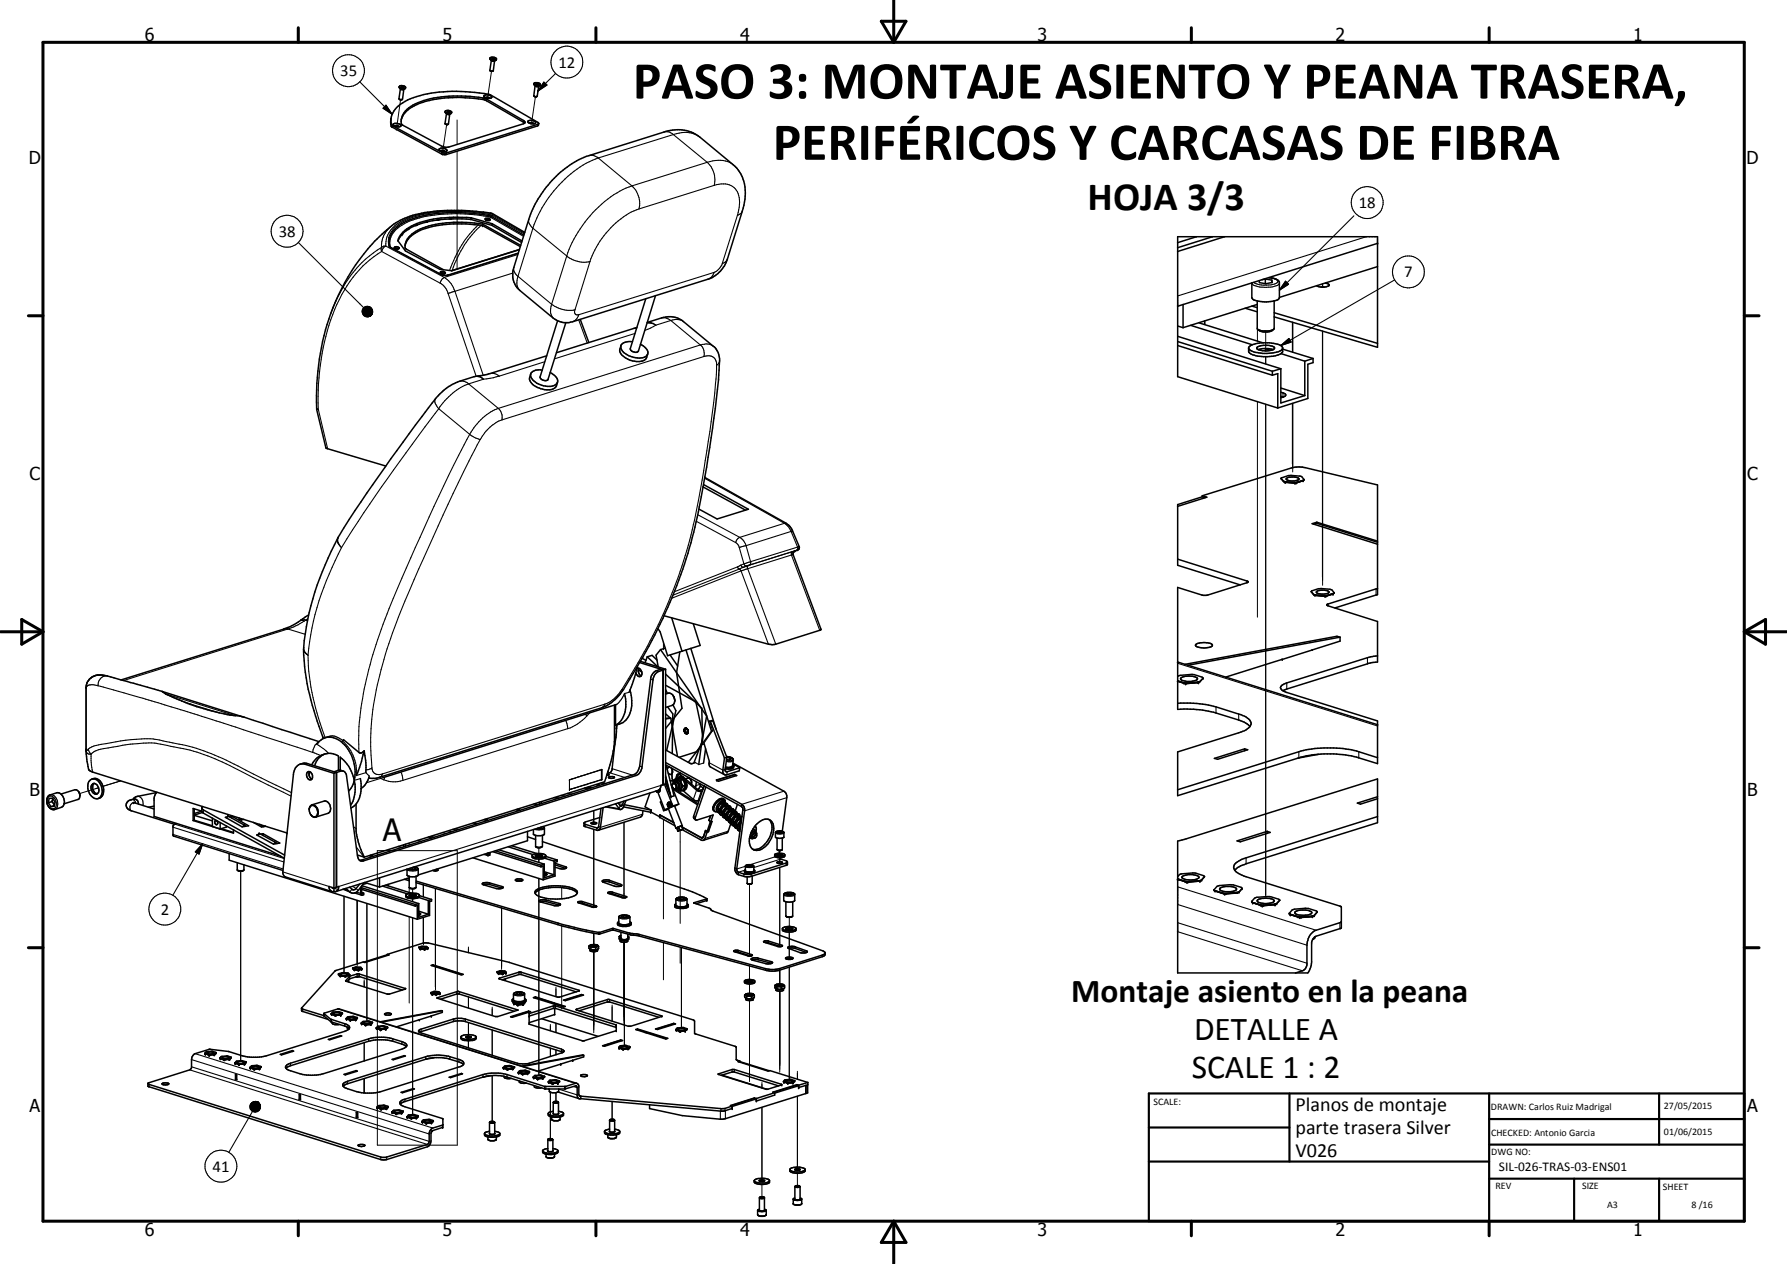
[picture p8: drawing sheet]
<svg xmlns="http://www.w3.org/2000/svg" width="420mm" height="297mm" viewBox="0 0 420 297" stroke-linecap="round" stroke-linejoin="round" font-family="sans-serif">
<defs><g id="words">
<g font-size="12.6">
<text x="148.8" y="23.2">PASO 3: MONTAJE ASIENTO Y PEANA TRASERA,</text>
<text x="181.7" y="37.5">PERIFÉRICOS Y CARCASAS DE FIBRA</text>
</g>
<text font-size="9.4" x="255.7" y="49.4">HOJA 3/3</text>
<g font-size="7.9">
<text x="251.9" y="235.4">Montaje asiento en la peana</text>
<text x="280.7" y="244.4">DETALLE A</text>
<text x="280.2" y="253.4">SCALE 1 : 2</text>
</g>
<text font-size="7.2" x="90" y="197.5">A</text>
<g font-size="4.7">
<text x="304.6" y="261.2">Planos de montaje</text>
<text x="304.6" y="266.6">parte trasera Silver</text>
<text x="304.6" y="272">V026</text>
</g>
<g font-size="4.2">
<text x="34" y="9.6">6</text>
<text x="104" y="9.6">5</text>
<text x="174" y="9.6">4</text>
<text x="244" y="9.6">3</text>
<text x="314" y="9.6">2</text>
<text x="384" y="9.6">1</text>
<text x="6.8" y="38.7">D</text>
<text x="410.6" y="38.7">D</text>
<text x="7" y="112.9">C</text>
<text x="410.8" y="112.9">C</text>
<text x="7" y="187.1">B</text>
<text x="410.8" y="187.1">B</text>
<text x="7" y="261.4">A</text>
<text x="410.8" y="261.4">A</text>
<text x="34" y="290.4">6</text>
<text x="104" y="290.4">5</text>
<text x="174" y="290.4">4</text>
<text x="244" y="290.4">3</text>
<text x="314" y="290.4">2</text>
<text x="384" y="290.4">1</text>
</g>
<g font-size="3.9">
<text x="80" y="17.9">35</text>
<text x="131.3" y="15.9">12</text>
<text x="319.5" y="48.9">18</text>
<text x="65.5" y="55.6">38</text>
<text x="330.1" y="65.2">7</text>
<text x="37.8" y="214.9">2</text>
<text x="50" y="275.3">41</text>
</g>
<text font-size="3.1" x="352.4" y="275.2">SIL-026-TRAS-03-ENS01</text>
<g font-size="2.4">
<text x="271.2" y="259.7">SCALE:</text>
<text x="350.6" y="260.8">DRAWN: Carlos Ruiz Madrigal</text>
<text x="391.2" y="260.6">27/05/2015</text>
<text x="350.6" y="267">CHECKED: Antonio Garcia</text>
<text x="391.2" y="266.7">01/06/2015</text>
<text x="350.6" y="271.4">DWG NO:</text>
<text x="351.6" y="279.3">REV</text>
<text x="372" y="279.4">SIZE</text>
<text x="391" y="279.6">SHEET</text>
<text x="377.9" y="283.8">A3</text>
<text x="397.7" y="283.8">8 /16</text>
</g>
</g></defs>
<g fill="none" stroke="#000" stroke-width=".24">
<path d="M115.6 16.8l-1 6.3M93.2 30.4v.2M94.2 23.5l-.9 6.3M104 36.2v.2M105 29.3l-.9 6.3M107.5 28.2v5.8M107.5 35.5v27.7M114.5 23.7v.2M125.9 22.7l-.9 6.4M295.6 77.3v2.8M297.6 78v4.5M303.9 75.7v7"/>
<path d="M303.9 75.7v7.1M310.9 66.7v.8M310.9 77.8l.1 59.7M295.6 94.4v50.6M297.6 83.8v1.7M297.6 95v115.8M303.9 94.8v14.3M303.9 94.8v16.1M156 151v1.7M22.5 185.3l.7-.2-4.5 1.4M28.4 183.5l-4.2 1.3M88.7 199.9h18.8v69.2h-18.8z"/>
<path d="M96.2 198.1v.5M126.7 199.2v2.1M139.6 190.5v3.2M139.6 194.9v18.3M146.7 193.3v17.7M156 192.6v23.3M159.9 182.4v.1M159.9 185.8v.4M159.9 195.1v21.9M183.3 199.9v1.2M56.6 204.8v44.5M80.9 210.6v18.3"/>
<path d="M84 211.6v15.3M86.3 212.3v27.7M96.2 208.6v1.1M96.2 215.4v20.3M97 208.9v1.8M97 211.2v.7M97 215.6v46.4M99.5 207.9v2.8M99.5 215.6v5.7M99.6 207.9v2.8M99.6 215.6v6.4M102.4 204.3v.3"/>
<path d="M102.4 208.8v23.1M102.4 208.8v23.9M117.9 208.7v.1M117.9 213.4v14.4M126.7 201.9v.7M126.7 206.4v46.3M132.1 208.7v2.5M132.1 217.6v19.5M139.6 219.3v3.1M176.2 207.8v16.9M183.3 201.5v1.4M183.3 203.8v18.7"/>
<path d="M185.6 215.6v2.9M185.6 219v6.5M85.6 230.3v1.6M110.1 222.5v1.4M110.1 234.3v2.6M115.7 236.7v1.9M130.7 232v2.2M139.6 223.6v19.1M143.9 236.2v3.7M146.7 221.4v19.1M146.8 220.9v24.8M156 221.5v8.8"/>
<path d="M159.9 222.6v3.8M160.2 222.7v18.8M176.2 227v3.8M176.2 231.3v2.6M176.2 235.1v19.1M183.3 228v3.7M183.3 232.9v19.1M185.6 227.2v26.8M85.6 245v4.3M85.6 253.4v3.4M110.1 243.9h.1M110.1 240.3v3.6"/>
<path d="M110.1 244.6v1.7M115.7 242.1v5.9M115.7 252.8v10.9M129.4 240.7v1.5M129.4 246.3v2M129.4 256.7v11M130.7 240.5v2.1M130.7 246.7v1.2M130.7 256.8v2.2M143.9 258.8v4.3M179.1 254.4v1.3M187.5 251.8v1.8"/>
<path d="M187.5 257.6v17.4M179.1 260.2v17.5M179.1 278.3v3.1M187.5 275.7v3.1"/>
</g>
<g fill="none" stroke="#000" stroke-width=".35">
<path d="M115.2 16.6l.1 .1M115.2 13.7a1.16 1.16 0 0 0 1.5 .3M115.3 14l-.1-.4a1.13 1.13 0 0 1 1.5 .2v.2M115.3 14l.6 .4 .7-.3M115.3 14l.6 .2h.5l.3-.2M115.3 16.7h.6M115.5 14.2l-.3 2.4M115.7 13.7l.5 .1-.3 .1zM116 13.6v.3M116.3 14.3l-.4 2.4M125.5 19.7a1.23 1.23 0 0 0 1.5 .2M125.6 19.6l.8-.2 .5 .2 .1 .2-.1 .3a.77 .77 0 0 1-1 .2l-.4-.4z"/>
<path d="M126.1 19.6l.1 .3h.3l-.1-.3M126.1 19.6h.3M126.1 19.6v.2M126.4 19.6l-.1 .3M91.9 27.8a2.16 2.16 0 0 0 .3 2.1l11.6 6.3 .8 .2 21.8-6.8 .2-.6M92.4 29.2a1.51 1.51 0 0 1 1.9 .2v.2a1.38 1.38 0 0 1-1.9-.4zM92.8 29.6l.4-.1 .6 .3M93.2 25.3a17.5 17.5 0 0 1 11.1-3.7 39.7 39.7 0 0 1 11 .7l11.1 6.4 .2 .4-21.8 6.9-.9-.2-11.8-6.3a4 4 0 0 1 1.1-4.2zM93.9 23.3l.1 .1M93.9 20.4v.3M93.9 20.3a1 1 0 0 1 1.4 .3 1.08 1.08 0 0 1-1.4-.2zM93.9 20.7l.4 .3a.77 .77 0 0 0 .9-.2"/>
<path d="M94.1 20.9l-.2 2.4M94.3 28.2a6.7 6.7 0 0 1 5.1-4.2 30.3 30.3 0 0 1 14.9-.4l9 5.4M94.4 20.4h.3M94.4 20.4l.2 .2h.2l.1-.2h-.2M94.4 20.4v.1M94.6 23.4h-.6M94.7 20.4l-.1 .2M94.9 21l-.3 2.3-.6 .1M95.3 26.1a14.1 14.1 0 0 1 9.3-3.4 31.9 31.9 0 0 1 9.7 .5l8.8 5.1 .3 .5-.3 .3-18 5.5-1-.1-9.4-5.1a1.99 1.99 0 0 1 .1-2.5zM95.4 20.6l-.1 .2-.4 .1-1-.2M103.2 35.1a1.2 1.2 0 0 1 1.9 .3 1.17 1.17 0 0 1-1.9-.3zM103.6 35.5l.6-.2 .4 .3"/>
<path d="M104.7 26.2v.2l.4 .4 .5 .1 .5-.2M104.7 29.2h.1M104.7 26.1a1.21 1.21 0 0 1 1.5 .2 .88 .88 0 0 1-1.5-.2zM104.8 29.2l.3 .1M104.8 29.2l.4 .1M105 26.7l-.4 2.3 .2 .2M105.2 26.2l-.1 .1 .5 .1 .1-.1-.2-.1M105.2 26.2h.3M105.2 26.2v.1M105.3 29.2l-.1 .1M105.4 29.2l-.2 .1M105.5 26.2v.2"/>
<path d="M105.7 26.8l-.4 2.4M106.2 26.4a.94 .94 0 0 1-1.4 .2M113.8 22.5a1.2 1.2 0 0 1 1.8 .4 1.17 1.17 0 0 1-1.8-.4zM114.1 23l.7-.1 .4 .2M124.2 28.4a1.66 1.66 0 0 1 1.7 .3 .58 .58 0 0 1-.9 .4 .63 .63 0 0 1-.8-.7zM124.4 29l.7-.2 .4 .3M125.6 22.6l.3 .1M125.7 20l.7 .2 .5-.1M125.8 20.2l-.3 2.3 .3 .2 .4-.1M126.6 20.3l-.3 2.3-.2 .1M91.5 56.8l.1 1.1 .3 .3 11.7 6.2 1.1 .3 17.2-5.2M92.7 58.2l.5 .3 .7-.2"/>
<path d="M92.7 58.2h.1M92.7 58.2l.5-.2 .7 .3M92.9 58.4l.7 .1M93.9 58.3h.1M94.7 54.9l-.2 .2M95.2 57.7a6.3 6.3 0 0 1 4.9-4 28.8 28.8 0 0 1 13.3-.7l8.9 5M96 53.9h.1M96 53.9l-.2 .1M96.2 53.8l-.2 .1M97.9 52.9v.1M97.9 53h-.2M98.1 52.8l-.2 .2"/>
<path d="M100.4 52.2h.1M100.4 52.2h-.4M100.5 52.1l-.1 .1M102.7 51.7a14.1 14.1 0 0 0-8.1 3.2l-1 1.7M103.2 51.7h-.5M105.7 51.4h.5M110.6 51.6h.2M110.7 51.6l4.9 1.4M110.7 51.6l-4.2-.2-3.8 .3M110.8 51.2l4.9 1.4M110.8 51.2l-.1 .4M110.8 51.2a32.4 32.4 0 0 0-12.8 1.3 6.6 6.6 0 0 0-4.5 4.1l1.8 2.4 8.1 4.3 2.8 .3"/>
<path d="M114.1 51.4h.8l.3 .3-.7 .1-.4-.2zM114.2 51.7l.8 .1M115.6 53l7 4M115.7 52.6l-.1 .4M115.7 52.6l7.1 4M122.1 58.6l-15.9 5M122.4 57.7l-8.9-5a27.8 27.8 0 0 0-14.7 1.1 5.8 5.8 0 0 0-3.5 3.6 .87 .87 0 0 0 .2 1.1l8.8 4.9M123.4 54.6l-7.6-4.4-.5-.1a52.1 52.1 0 0 0-14.8-.2 17.8 17.8 0 0 0-11.8 6.2 51.8 51.8 0 0 0-14.2 34v6.1l2.2 9.1 14 4.2M129.8 42.4a23.5 23.5 0 0 1 5.8-4.6l2.3-1.1 18.2-5.7a8.9 8.9 0 0 1 8.4 1.2l7.9 6.5a8.6 8.6 0 0 1 2.8 8.1l-.5 2.1-3.7 12a7.5 7.5 0 0 1-4.6 4.7l-31.7 10a5.1 5.1 0 0 1-4.6-.8l-7.9-6.6a4.9 4.9 0 0 1-1.4-5.3l3.5-11.3a24.5 24.5 0 0 1 5.5-9.2zM281.3 55.6l-4.4 1.4M285.1 55.6l-8.2 2.6M287.9 55.6l-11 3.5"/>
<path d="M323.9 57.2l-47 14.8M103.6 63.9l.4-.1 .7 .3a.76 .76 0 0 1-1.2-.1zM103.8 64.2l.6 .1M103.8 64.2l-.1 .1M131.1 75.4l-4.1 13.2a1.16 1.16 0 0 0 1.9 .6l4.1-13.4M136.4 75.1l2.1 5.4M149.8 77l-19 5.9M152.2 75.8l3.3-1.1a5.5 5.5 0 0 1 5.2 .9l7.1 5.8a4.4 4.4 0 0 1 1.3 4.5 227.6 227.6 0 0 1-3.8 28.5M154.1 69.5l-4 13a1.25 1.25 0 0 1-1.9-.6l3.6-11.7M276.9 79l24.2 7.7M276.9 76.6l1.3 .4M278.2 71.5v5.5"/>
<path d="M279.9 76.5l14.6 4.5M281.9 75.9l15 4.7M283.2 75.4v.8M292.8 72.4l2.8 .9M294.3 71.9l1.3 .4M295.6 70.7l.1 6.7M295.6 71.5l-17.4 5.5M295.7 77.4l.2 .1a4.5 4.5 0 0 0 3.2 .1l.4-.2M295.7 77.4l.7 .5 .7 .1h1.3l1.1-.6M297.5 65.6l-.8 .1M297.5 65.6l1.5 .2M297.5 65.6v1.1"/>
<path d="M298.3 65.2l1.7 .4 .8 .6v3.9l-.2 .3a8 8 0 0 1-5.5 .2l-.5-.2-.3-.5v-3.4M299 65.8l.1 .6-1.5 .3-1.5-.3v-.4M299 65.8v.6M299.6 74.5l24.3 7.1v-26h-47v32.9l23.5 7.4M299.6 70.7v6.4l-.1 .3M299.6 73.5l24.3 7.2M310.7 67.4h.6M311.6 66.5l.7 .2 .2 .3a2.74 2.74 0 0 1-2.9 .2M323.9 62.7l-23.1 7.2M124.8 87.9a2.07 2.07 0 0 0 1.2 2.9 4.4 4.4 0 0 0 4.6 .3l.5-1.3M127.5 87a2.25 2.25 0 0 0-2.8 1 3.6 3.6 0 0 0 3.6 2.7 2.22 2.22 0 0 0 2.8-1 2.31 2.31 0 0 0-1.7-2.2M128.6 83.6l-14.1 4.4-3 .5-3.5 1.1a14.6 14.6 0 0 0-7.3 6.2l-5.9 8.1a310.3 310.3 0 0 0-15.3 22.3 66.8 66.8 0 0 0-8.1 26.4 63.9 63.9 0 0 0 4.6 20.9"/>
<path d="M146 81.2a2.07 2.07 0 0 0 1.2 3 4.3 4.3 0 0 0 4.6 .2l.5-1.2M148.7 80.3a2.79 2.79 0 0 0-2.7 .9v.4a3.4 3.4 0 0 0 3 2.4 2.76 2.76 0 0 0 3.2-.7 2.12 2.12 0 0 0-1.6-2.4M276.9 80.3l22.3 6.9M276.9 81.2l22.3 7M293.6 81.8a3.2 3.2 0 0 0 2.8 1.2 7.6 7.6 0 0 0 5-.9l.2-.3M293.7 81.5a4.2 4.2 0 0 1 2.9-.9h1.9a3.9 3.9 0 0 1 3.1 1.1v1a5.7 5.7 0 0 1-4.5 1.1 5 5 0 0 1-3.5-1.1zM295.6 81.6l.1-.1a5.2 5.2 0 0 1 3.4-.2l.5 .3 .1 .2a3.3 3.3 0 0 1-3.2 .5l-.9-.3-.1-.2zM295.9 82.2l1.1-.3h1.2l1.1 .3M297.3 81.9l1.4 .4M299.2 87.2v1M299.2 88.2l1.2-.4v8.1M301.1 86.7v8l5.7-1.7"/>
<path d="M301.1 86.7l-1.9 .5M301.1 91.2l5.7 1.8M301.1 92.2a1 1 0 0 1 1.2 .7l-.6 .4-.6 .2M301.1 93.1l.6 .2M301.2 83.1l5.6 1.8M301.6 82l7.1 2.2M306.8 84.9v8.1M308.7 84.2v1l-1.2 .4v8l-7.1 2.3M308.7 84.2l-1.9 .7M165.3 114.4a115.6 115.6 0 0 1-15.7 42.6l-3 5.1-1.1 1.3-1.2 1.2a7.8 7.8 0 0 1-2.8 1.7l-52.8 16.5h-2M165.3 114.4l10 5.5M165.4 113.9l10.6 5.8-7.4 2.3-4.3-2.4"/>
<path d="M165.7 112.2l19.2 10.8a3.5 3.5 0 0 1 1.4 1.8l1.6 3.6a.64 .64 0 0 1-.4 .9l-.9 .3-.1 .7 6.5 17.6-.1 .2-10.5 3.3-.8 .1-25.5-6.8M282.6 116.8l-5.7 1.8v14.2l14.7 4.7M282.6 116.8l.7 .2M282.7 116.5l21.8-6.7 2.4 .1 17 4.1v25.7l-10.1 3.2M282.7 116.5l1 .3-6.8 2.2M282.7 116.5v.3M301.2 112.4l.1-.1a6.9 6.9 0 0 1 4.5-.4l.8 .8M301.2 112.4l.6 .7M301.2 112.4l.6 .8M301.8 113.1l.4 .1M301.8 113.1v.1M301.8 113.2h.1"/>
<path d="M301.9 113.2l.3 .1M302.1 113.3h.1M302.2 113.2l2.1 .2M302.2 113.2v.1M302.2 113.3l2.1 .2M302.2 113.3l2.2 .2M302.5 112.4a2.71 2.71 0 0 1 2.9 .2l-.1 .2-.9 .2h-.9l-.9-.2zM304.3 113.4v.1M304.3 113.5h.5M304.4 113.5h.1M304.8 113.5h-.4M304.9 113.3l-.6 .1"/>
<path d="M304.9 113.3v.1M304.9 113.4l-.1 .1M306.4 112.9v.1M306.4 112.9l-1.8 .6-2.6-.2M306.4 112.9l-1.5 .4M306.4 112.9h.1M306.4 112.9l-1.5 .5M306.5 112.9l-.2 .1M306.6 112.7l-.2 .2M306.6 112.7l-.1 .2M187.6 129.2h.1M276.9 131.4l16.5 5.3-.1 .2-9.7 3-1-.1-5.7-1.8v28.7l2.2-.1a25.6 25.6 0 0 1 6.3 .8l6.3 2 1.5 .7 .7 .6"/>
<path d="M308.3 139l.1-.1a6.6 6.6 0 0 1 4.5-.3l.8 .7M308.3 139l.6 .7M308.9 139.7v.1M308.9 139.7l.4 .1M308.9 139.7h.1M308.9 139.8l.4 .1M308.9 139.8l.2 .1M309.1 139.9h.1M309.1 139.9h.2M309.2 139.9h.1M309.3 139.8l2.1 .2M309.3 139.8v.2"/>
<path d="M309.3 139.9l2.2 .2M309.6 139a3.1 3.1 0 0 1 2.9 .1v.1a2.74 2.74 0 0 1-3-.1zM309.6 122.7l-1.1 .4 15.4 4.8M309.6 122.7l14.3 4.5M309.6 122.7v.3M309.6 123l14.3 4.4M309.6 123l-.7 .2M311.4 140h.6M311.4 140h.1M311.9 140h.1M311.9 140l-.4 .1M311.9 140l-.2 .1"/>
<path d="M313.5 139.5l-1.9 .6-2.5-.2M313.5 139.4l-1.5 .6M313.5 139.4v.1M313.5 139.5h.1M313.6 139.5l-1.9 .6M313.6 139.4h-.1M313.6 139.4v.1M313.7 139.3l-.1 .1M323.9 138.3l-11.9 3.8 .2 .3 11.7 3.6v9.6l-2.1 .3-20.1 6.4M72.5 144.5l-.7 .4a16.4 16.4 0 0 1-5.1 2.9l-38.2 12M149.8 157.1a.78 .78 0 0 1 1.1 .8M149.9 156.5l-.7 2.8-1.3 3.4"/>
<path d="M150.1 157.5l.8 .4M150.2 157.1h.1M150.2 157.1l-.1 .3a1.22 1.22 0 0 0 .5 1.3l.2 .1M150.4 155.7l5.5 1.7M150.6 155.4l5.9 1.9M150.9 157.9a.81 .81 0 0 1-.5 1.1 .97 .97 0 0 1-.9-1M150.9 154.7l1 .5M152.2 154.3l-.5 1.4M152.2 154.3l1.1-.3 1.2 1.1M152.2 154.3l2.4 2.4M154.7 147.7l.5 .8 1.8 5.6 3.3-1.1M155.3 152.7l10.8 15.6-1.2 6.9-3.1 4"/>
<path d="M155.3 152.7l-1 1.3 .5 2.7M155.9 157.5a2.49 2.49 0 0 0-2.3 1.9l-2.7 21.2-.8 1.4-64.6 20.3a1.06 1.06 0 0 1-1.4-1.1l-2.6-18.8a1.07 1.07 0 0 0-1.4-1.2l-.9 .3M155.9 157.5l-.6-.2-1.2 .4-1 1.2-2.7 21.1-.5 1.4-.6 .5-64.7 20.3M155.9 157.5v26.9l-.5 .2-.3 .9-.4 .3M155.9 157.4v27M156.4 152.3l-1.1 .4M156.5 157.3v26.9l-.6 .2M156.5 157.3l-.6 .1M156.5 158.4l8.5 8 .2 7.6-2.1 5.3M157.6 153.9l1.7 2.6M157.9 145.2l2.4 7.8M159.8 153.2l-.7 4.9 1.2 8.4-3.8 4.7"/>
<path d="M161.3 152.7l6 19.1M162.4 152.4l5.9 18.9M163 146.6l1.6 5.1-4.3 1.3M276.9 155.6l47 14.7M276.9 159l.6-.3a7.1 7.1 0 0 1 5.3 .6l.1 .1-.8 .7M277.7 159.3a3.8 3.8 0 0 1 3.8 .2l-.3 .4-1.1 .2h-1.1l-1.1-.2-.3-.3zM281.3 151.4a4.1 4.1 0 0 1 3.8 .2 1.16 1.16 0 0 1-1.5 .6 3.1 3.1 0 0 1-2.5-.5zM301.4 154.9v.1M308.6 152.7l-.1 .1M311.4 140l.1 .1M311.5 140.1h.1M311.7 140.1h-.2"/>
<path d="M315.1 149.7v1l-26.9 8.4M315.1 149.7l-.7-.2-35.8 6.6M315.1 149.7l-35.8 6.6M323.9 154.1l-2.4 .5-19 5.9a1.34 1.34 0 0 0-1.4 1.3l.3 .4 1.1 .5 21.4 6.7v10.1l-6.1-1.9a34.9 34.9 0 0 0-7.2-.4l-2.2 .2-2.5 .5-29 9.1v-10.3l14.3-4.5a3.4 3.4 0 0 0 3-2.3 3.9 3.9 0 0 0-3-2.1l-5.3-1.7a27.7 27.7 0 0 0-9-.8M38.1 162.5l.2 .1a44.6 44.6 0 0 0 8.8 3.7l4.5 1.2 3.7 .7a10.1 10.1 0 0 1 4.3 1.1l15.4 5M38.1 162.5l19.2 6M38.1 162.5l-12.8-3.6a3.9 3.9 0 0 0-4.1 .6l-.7 .8-.3 1.1v15.3l.6 4 .4 .5 46.3 14.5M70.8 179.5l1 .1 6.7 2.1M73.3 179.7a4.5 4.5 0 0 1 6.3-2v3.3M74.5 174.9a3.6 3.6 0 0 1 5.7-.6 9.2 9.2 0 0 1 2.4 10.9l-.6 .7M76.3 177.2a4 4 0 0 0-2.3 2.8M77.6 173l-1.2 .4"/>
<path d="M80.6 174.2l.2-.4 3.6 3a.85 .85 0 0 0 1.2-.4M85.6 176.4l.4 2.3 .1 2.9M85.6 176.4l-.6 2.5-1.2 3.3M144.4 175.4l-.8 3.6-1.5 4.7-56.4 17.7M144.4 175.4l-.2 1.3M144.5 165.7l-.1 9.7M144.6 174.8l-.8 6.3a1.02 1.02 0 0 1-1 .6M144.6 174.8l-.2 .6M144.7 165.6v4.8M144.9 170.3v2.3l-.3 2.2M145 165.5l-55 17.3M145.1 170.3l-.2 .9"/>
<path d="M146.8 163a6.8 6.8 0 0 1-1.3 6.9l-.8 .5M148.1 162.2a6.9 6.9 0 0 1-1.6 7.6l-1.8 .6M156.5 163.1a1.44 1.44 0 0 1 1.6 .1 1.44 1.44 0 0 1 .6 1.4M156.5 179.2l18.1 9.9a1.4 1.4 0 0 1 .5 1.4l-1.9 13.7 .3 .7a5 5 0 0 0 2.6 .6l9-2.8v-.2l-.3-.2-1.3-.4-.3-.4M156.5 179.7l18.1 10.1 .1 .5-1.9 13.7 .1 .7 .5 .8 1.9 .5h1.3l8.3-2.7 .3-.2v-.5M156.5 176.2l5.8 3.2 .5 .1 .7-.3M156.5 161l7.1 3.9 1.7 7.7-1 7.1M156.5 167.8l1.2 1 1.6 9M156.5 162.1l.4 .8M156.6 179.8l1.9 7.2-.7 .2M157 166.1l1.2 1.7-.1 9.3M157.6 168.7l-1.1 .1"/>
<path d="M157.7 168.8l-1.2 .2M158.2 165.7l.7 1.3-2.2 9.4M158.3 163.5l.3 .8M158.3 163.4v.1M158.7 164.6l-.3 .9-1.9 .7M160.9 171.7l.2 .5 .4 .2-.3-.1M160.9 171.7l.1 .4M160.9 171.5v.2M160.9 171.4v.2M161 171.2l-.1 .7M161 172.1l.4 .3 .3-.1M161 172.1l.2 .2"/>
<path d="M161 171.2l-.1 .3M161.1 171.2h-.1M161.2 171.1l.2 .1M161.3 171.1l-.4 .4M161.3 171.1l.4 .5M161.3 171.1a.82 .82 0 0 0 .4 1.2M161.4 171.2h-.4M161.4 171.2l.3 .4M161.4 171.2l.4 .5-.1-.2M161.7 171.6l.1 .4M161.7 172.3h-.1M161.8 172.1l-.2 .3z"/>
<path d="M161.8 172.1l-.1 .1M161.8 171.9l-.1 .4M161.8 172l-.1 .1M161.8 171.9v.2M165.5 174.6l1.3 4.3v1.1l3.5 2M165.9 176l-.5 3.3M166.8 169.5h.2M167 169.5l3.3 8.6M167.3 171.8l-3.5 4.9-4.1 1.3M167.4 169.3l.2 .1M167.5 171.7l-.2 .1M167.6 169.4l3.3 8.6"/>
<path d="M167.6 169.4l-.6 .1M170.3 178.1l-.3 2.9a.8 .8 0 0 0 .1 .8 .8 .8 0 0 0 .8 .3l2.9-1 .1-.7M170.8 178.5l.7 .1M170.8 177.8l1.2 .3 .4 .3-.2 1.5a1.43 1.43 0 0 1-1.6 .4M170.9 178l-.4 2.8 .1 .5 .4 .1 2.9-1M170.9 178l-.6 .1M170.9 178l.6 .1M171.5 178.1l.4 .3-.4 .2M171.5 178.1v.5M172.3 179.3l12.2 6.8a1.4 1.4 0 0 1 .5 1.4l-1.1 7.9M172.5 180a1.21 1.21 0 0 1-1.7 .7l-.3-.1M276.9 160.1l1.8 .6"/>
<path d="M276.9 160l1.4 .5M278.3 160.5h.7M278.3 160.5l.3 .1M278.6 160.6h.2M278.6 160.6l.1 .1M278.7 160.7h.1M278.8 160.6v.1M279 160.5v.1M279 160.6h-.2M281.6 160.3l-2.6 .2M281.6 160.3l.2 .1M281.6 160.3l-2.6 .3"/>
<path d="M281.8 160.4h.1M281.8 160.4l-3 .3M281.8 160.4l-3.1 .3M282 160.3l-.2 .1M282.1 160.1l-.5 .2M282.1 160.1v.1M282.1 160.2l-.1 .1M285.5 178.2l7.1-2.2 .8 .2-7.1 2.2zM292.6 176v.4M310 177.2l-4.9 1M323.9 178.1l-4.9-1.6a29.6 29.6 0 0 0-9.9-.6l-3.2 .6-29 9.1M11.4 188.6l.6 1"/>
<path d="M11.4 188.6l.1-1h.8l.6 .9-.2 1-.7 .1M11.4 187l1.9-.7a2.03 2.03 0 0 1 1.7 2.8l-.2 .4-.4 .2-1.7 .5a1.79 1.79 0 0 1-1.7-1.6v-.9zM12.2 188.4l.6 .8M12.2 188.4l-.8 .2M12.4 187.7l-.2 .7M12.8 189.3l-.8 .3M18.5 186.1l-.6-.5h-.3l-3.3 1M18.5 186.1l.3 .9M18.5 186.1l.2 .4 .1 .5M18.8 187l-.4 .8-3.3 1.1M20.9 183.6a1.59 1.59 0 0 1 1.6-.4 1.59 1.59 0 0 1 1.2 1.2 2.25 2.25 0 0 1-.8 3.3 2.76 2.76 0 0 1-2-4.1zM21.6 183.1a1.88 1.88 0 0 1 2.6 1.7 2 2 0 0 1-1.1 2.9"/>
<path d="M21.9 184.1a1.4 1.4 0 0 1 1.3 1 1.4 1.4 0 0 1-.4 1.5 1.4 1.4 0 0 1-1.3-.9 1.4 1.4 0 0 1 .4-1.6zM22.1 184.1a1.58 1.58 0 0 0 .2 2.2l.6 .2M31.4 188.6l4.8 1.5M32.5 189v-.5a1.09 1.09 0 0 0-1.8-.5h-.2a1.2 1.2 0 0 0-.8 1.1 1.2 1.2 0 0 0 .6 1.1l10.8 3.5M36.2 189.4l-1.3 .3M36.8 186.3l-4.8 .9-.7 .6M36.9 186.2l-.4 .4-.3 1.1v4.2l29.7 9.3M41.6 193.5a.83 .83 0 0 0-.9 .7l.1 2.3 25.7 8.1M45.4 192.8l9.5 3v-.8M45.7 192.7l4.2 1.4M45.7 192.7l-.3 .1M45.7 190.1v2.6"/>
<path d="M45.7 191.6l4.2 1.3M47.4 190.6l-1.7 .6M47.4 190.6l.4 .5 19 10.6M47.4 189.9l.4 .4 19.1 10.7M47.4 189.9v.7M47.4 190.6l-2-.6v2.8M47.6 190.9l-1.9 .7M47.7 189.5l-.3 .4M49.9 192.2v2l1.9 .6M50.5 193a.45 .45 0 0 1 .6 .2 .45 .45 0 0 1-.3 .6l-.3-.3zM51.8 193.3v1.5M52 194.7l2.9 .9"/>
<path d="M53.2 192.2l.4-.5 3.8 2.1M53.2 194.1v.3l-1.4 .4M54.5 191.8l4 2.3-1.6 .2-3.9-2.2 .3-.1M54.5 191.8l-.6 .1M54.5 191.8v.4M56.2 192.2v.3l.6 .2M56.8 192.4v.3M57.3 192.5l-.5 .2M57.4 193.8h.1M57.4 193.8l.3 .3M59.6 193.3l1.9 1.1 .9-.2-.1-.1M60.6 196.3l.3-.5 4.2 2.4"/>
<path d="M61 193.7l1 .6M61.8 195.9l4 2.2-1.5 .3-3.9-2.2 .3-.1M61.8 195.9l-.5 .1M61.8 195.9v.4M72.3 181.5a.79 .79 0 0 1 .8 0 .79 .79 0 0 1 .4 .8v.5a.67 .67 0 0 1-.8 .5 .67 .67 0 0 1-.5-.8l-.1-.6zM72.7 190a.84 .84 0 0 1 .7-.7 .84 .84 0 0 1 .9 .4 1.38 1.38 0 0 1-.4 2.3l-.3-.1-.5-.4M72.8 181.4a1.23 1.23 0 0 0 .6 1.6M72.8 181.4l-.1 1M73.2 191.6a1.38 1.38 0 0 1 .4-2.5 1.71 1.71 0 0 1 .7 2.9 .86 .86 0 0 1-1-.3M73.3 189.1l2.9-.8a1.64 1.64 0 0 1 1.4 1.1 1.64 1.64 0 0 1-.5 1.7l-2.9 .9M78.5 181.7v27.8M78.6 181.4h.1"/>
<path d="M78.6 181.4l.6 .1M79.1 181.5l-6.8-2a2.44 2.44 0 0 0-2.6 .7l-.7 1.4-2.5 23.6 .3 .7 .3 .2 10.9 3.4M79.1 181.5v27l-.6 .2-1.1-.4a.95 .95 0 0 0 1.1 1.2M79.1 181.5l-.6 .2M79.2 181.5v27M80 181v-3.1a9.2 9.2 0 0 1 2.5 11.3M80.7 181.2l-1-.2-1.1 .4M83.7 188.9l.1 6.8 .7 3.1 1.2 2.6M84.7 183a7.3 7.3 0 0 1-1.1 6.1l-1.1 .8M86.8 182.4l-.7 1.7-1.2 1.2M93.6 198.9l.8 .3M94.9 198.5v.5"/>
<path d="M95.3 198.4v.5M98.2 197.5l.8 .2M100.8 196.7l.7 .2M106.5 194.9l.8 .3M107.1 194.7l.8 .2M111.3 193.4l.8 .2M113.7 192.6l.8 .3M114 192.5l.5 .2M114.5 192.4v.4M116.5 199.9l10.7 3.4M117.3 199.7l10.7 3.4M119.5 199l5.8 1.8"/>
<path d="M120.3 198.8l5.9 1.8M121.3 190.2l.7 .3M121.6 190.2l.7 .2M124 196.6l1.9 .7M124 195.4v2.2l-25.7 8M125.4 194.9v1.2l.9 .3 1.3-.1M125.6 188.9l.8 .2M125.9 196.3v2.6a1.59 1.59 0 0 0 1.5 .1M126.5 194.6h.1M126.8 188.5v.5M127.2 194.4v.2M127.2 194.4l.2 .1-1 .1"/>
<path d="M127.3 188.4v.4M127.5 197.8l33.4 11.1 2.8 1.1 2.5 1.2M127.5 196.3v2.6a1.16 1.16 0 0 1-1.6 .1M127.7 194.2l.3 .4v1.4l-.4 .3M130.2 187.5l1 .1M131.9 186.9l.9 .2M133.4 186.5l1 .1M137.3 193.4l.1 .8 3.3 .9M137.5 185.2l1 .1M137.7 185.1l.9 .2M138.2 185l1 .1M139 193.4l.6-.2 .6 .1a.81 .81 0 0 1-1.2 .1z"/>
<path d="M140.3 193.4v.1M140.8 184.3l-.4 .2 .5 .1M140.9 184.1l-.2 .5M141 192.1l-3.4 1.1-.3 .2M141.3 190l-.7 4.5-.3 .1-2.7-.9-.3-.2M141.3 184l1 .1M141.5 180.8v2.5M141.8 189.8l-.7 4.8-.4 .5M142.4 189.6l3.4 .6M142.8 181.9l.4 .2-.5 .1M142.9 181.3v.4M143.1 182.7l.3-.2 1.1 .1a1.02 1.02 0 0 1-1.4 .1z"/>
<path d="M146.6 189.6l6.4 1.3M146.7 188.3l-.6 1.1h-.3l-.4-.7M146.8 189.1l6.3 1.3M147.2 188.1l-.7 1.8-.6 .3h-.2l-1-1.3M151.2 190.5l-.2 1-.4 .5-9.9 3.1M152.8 186.4l-1.1 3.2 1.4 .8M153 190.9h.1M153.1 190.4l-.1 .4 2.1 1.1v-.4l3.3 1.8-3.2-1.8-.1 .6 3.6 2M153.1 190.4l-.1 .5M154.3 185.9l.5 .3M154.3 185.9h.1M154.5 185.8l-.1 .1"/>
<path d="M154.6 185.9h-.1M154.6 185.8v.1M154.7 186.2l1.6 4.1 .4-.1M154.7 185.8l-75.7 23.7M154.7 185.8l-.3 .1M154.8 185.7l-.2 .4-.3-.2M155 185.6v.1M155 185.7l-.2 .5M155.1 185.4l.1 .2M155.2 185.6l-.1 .4-.3 .2M155.2 185.6l-.2 .1M155.5 184.5l-.1 .1"/>
<path d="M155.5 188.4l-.2 .1 .7 2M155.9 184.4h.1M156.2 184.3l2 5.1M156.5 182.6l1 3.8-1-2.5M156.5 184.1h.1M156.5 182.3l1.3 4.9M156.5 184.1l1.3 3.1M156.9 189.1l.1 .1M157 189.2v-.4l.5 .1v.6h-.3M157 189.2v.1M157 189l.3 .1v.3h-.2M157 189.3l.1 .2"/>
<path d="M157 189v.1M157 189.4l.2 .3h.4M157 188.8v.2M157 188.9l.4 .2-.2 .4M157 188.9v.1M157.1 188.6h.4M157.1 188.9h.2l.2 .3-.2 .3M157.1 188.6l-.1 .2M157.1 190l1.8 4.6h.2M157.1 189.9v.1M157.1 189.4l.1 .1M157.2 190.1l-1.2 .4"/>
<path d="M157.4 180.3l-.4 .1-.1 .4M157.5 188.6l.3 .6M157.6 189.7l-1.6 .8M157.7 188.6h-.6M157.7 188.6h-.2M157.7 188.6l.3 .5M157.8 180.5a.83 .83 0 0 1 .4 .8 .83 .83 0 0 1-.6 .7l-.5-.3M157.8 184.4l1.8 4.6M157.8 189.2l-.2 .5M157.8 189.7h-.2M157.8 189.7l.8-.3 1.8 4.7M157.8 189.7l-.7 .2"/>
<path d="M158 189.1l-.2 .6M158 189.1l-.2 .1M158 180.6v2.3l.4 .9M158.1 184.4l.2-.3a.66 .66 0 0 1 .6 .6 .66 .66 0 0 1-.3 .7 .73 .73 0 0 1-.6-.7 .73 .73 0 0 1 .7-.7 .93 .93 0 0 1 .1 1.5M158.1 185l.6 .5M158.2 185.4l5.8 3.7M158.2 189.4l-.4 .2M158.3 184a.73 .73 0 0 1 .8-.5 .73 .73 0 0 1 .6 .7l.1 .8a.65 .65 0 0 1-.3 .7 .65 .65 0 0 1-.8-.2M158.7 185.5h.1M158.7 183.5a1.08 1.08 0 0 1 1.2 .1 1.08 1.08 0 0 1 .3 1.2l-.1 .6-.7 .3M158.8 183.8a.85 .85 0 0 1 .8 .8 .85 .85 0 0 1-.8 .9M158.8 183.8l-.4 .2"/>
<path d="M159 183l1.1 .3M159 183l-.3 .5M159 183l.5-.1 1.1 .3M159.1 194.6l.3 .7M159.1 194.6h-.1M159.1 185.7l5 3.2M159.2 194.5l.3 .8M159.2 194.5l-.1 .1M159.4 185.7l.7 .1M159.5 195.3h-.1M159.5 194.4l-.3 .1M159.5 194.4l.3 .7"/>
<path d="M159.5 194.3l-.3 .2M159.6 189l-.9 .4M159.6 189l-1.4 .4M159.7 182.7a1.76 1.76 0 0 1 1.5 1.2 1.76 1.76 0 0 1-.5 1.9M159.7 182.7a1.54 1.54 0 0 1 1.8 1.9l-.3 .9-.3 .2-.7 .1M159.7 182.7l-.4 .2M159.8 195.1h.1M159.9 182.5h.7l3.6 3.2 .3 .1 .8-.3M160.1 183.3l.5 1.4M160.1 182.5l-.1-.8-1.3 1.5-.4 .2h-.7M160.1 195.1l-.7 .2M160.1 195.1h.1"/>
<path d="M160.1 195.1l-.6 .2M160.1 195v.1M160.2 182.4a.58 .58 0 0 0-.7-.5 .58 .58 0 0 0-.5 .7l.1 .4M160.2 194.1l-.7 .3M160.2 194.1l.4 .8M160.3 182.6l-.4-.1-.2 .2M160.3 194.1l-.8 .2M160.3 194.9l4.7 2.6a.63 .63 0 0 0 .8-.5l.5-1.5M160.3 194.1v.1M160.3 194.1h.1M160.4 194.1h-.1M160.6 183.2l.5 1.4"/>
<path d="M160.6 194.9l-.8 .2M160.6 183.2l-.5 .1M160.6 185.8l2.8 2.3h1M160.6 184.7l-.5 1.1M161.1 183l.6-.2a.95 .95 0 0 1 .8 1.5M161.1 184.6l-.5 1.1-.5 .1M161.1 184.6l-.5 .1M161.3 183.5l2.6 2.3 .8 .2 .4-.1M161.8 182.7l-.1 .1M163.5 192.7h.4l3.8-1.2-.6 1.6M163.7 183.7l-.2 1.4M164.7 184.7l.7 .6"/>
<path d="M164.7 184.3l-.1 .5-.6 .7M165.3 196.8h-.2M165.3 185.4l-.2 .2M165.9 185l-2.4 7.2v.5M165.9 185l-.3-.3-2.5 7.1v.4l.4 .5M166 185h-.1M166.2 195.5l-.3-.3-.5 1.4-.3 .2M166.3 195.5l-.4-.3-.5 1.5-.1 .2h-.4l-4.6-2.5 4.8 2.4M166.5 195.4l.1 .1M166.5 195.4l-.3 .1M166.6 195.5h-.3M166.7 192.8l.4 .3"/>
<path d="M166.7 192.8l.3 .3-.8 2.4M166.7 192.8h.1M167.1 191.7l-.4 1.1M167.1 193.1l.3-.1-.8 2.5M167.3 193l-.8 2.4M168.4 183.3l4.4-1.3 .4 .2-4.3 1.4zM168.9 189.8l.3 .4M169 190.6h.1M169.1 191l.3 .5 .4 .1M169.2 190.5h-.2M169.2 190.2l-.1 .1M169.2 190.2l-.1 .8"/>
<path d="M169.5 188.8l.5 .3M169.6 190.4a.49 .49 0 0 0 .2 .8M169.6 188.8v.1M169.6 190.4l.4 .4M169.7 190.5h-.2M169.8 191.6l.2 .4 .5 .3M170 190.8l-.5 .2M170 190.8l-.2 .8M170 188.6a1.51 1.51 0 0 0-1.1 1.9l.1 .1M170.3 189.4l.3 .4M170.3 191.2v.4M170.3 191.6l.2 .3"/>
<path d="M170.3 191.1l.3 .3M170.3 191.1v.1M170.3 187.9a1.33 1.33 0 0 0-2 .6l-.4 .5a1.17 1.17 0 0 0-.1 1.5l.2 .1M170.4 188.8v-.5a1.1 1.1 0 0 0-1.6 .8 1.26 1.26 0 0 0 .2 1.9h.1M170.5 188.8a2.33 2.33 0 0 0-1.3 1.4M170.5 188.8h.5l.1 .7M170.5 188.8l-.1-.8a1.77 1.77 0 0 0-2.3 1.1l-.3 .8v.5l.2 .3 .6 .1M170.5 180.4l1.7-.1 .3-.3-.2-.5 1.6 .9M170.6 189.7l.2-.5a1.43 1.43 0 0 0-1.2 1.2M170.6 191.4l-.3 .2M170.6 191.4l-.1 .8 .2 .4 .5 .3M171 191.8v.5l.2 .1"/>
<path d="M171 190l.4 .4M171 191.7l.4 .3M171.1 191.7l-.1 .1M171.2 192.8l.3 .5 .4 .2M171.3 190.3l.1-.5a1.99 1.99 0 0 0-1.1 1.4M171.4 192l-.5 .2M171.4 192l-.2 .8M171.7 192.9l.2 .2M171.7 192.4v.5M171.7 190.7l.3 .3M171.7 192.3v.1M171.7 192.3l.4 .3"/>
<path d="M171.8 192.4h-.1M171.8 190.1v-.4l-.2-.3a1.98 1.98 0 0 0-1.6 1.4M171.9 193.5l-.7 1.8-.3 .4-5.6 1.8M171.9 193.5l.3 .5 .5 .1M172 190.9l.2-.5a1.81 1.81 0 0 0-1.2 1.4M172 192.7l-.3 .1M172.1 191l-.7 1M172.1 192.7l-.2 .8M172.4 193l.1 .7M172.4 191.3l.4 .3M172.4 193.5l.1 .1M172.4 192.9l.4 .3"/>
<path d="M172.5 193.7h.1M172.5 193h-.1M172.5 190.7v-.5l-.6-.2-.9 .8-.4 .6M172.5 193.7h.2M172.7 191.1l-.2 .3M172.7 191.1h.2l-.2 .5M172.7 194.1a.73 .73 0 0 0 .7 .6M172.7 191.1l-.7 .5-.3 .7M172.8 182h-.1M172.8 193.3l-.4 .1M172.8 193.3l-.1 .8M172.8 190.6l-.7 .4"/>
<path d="M172.8 190.6l.5 .3-.1 .4M173 191.9l.6-.3-.2 .6M173 191.9l-.6 1.1M173 193.6l.1 .6M173 191.9l.5 .3M173.1 182.3l-.3-.3-4.2 1.4M173.1 193.5l.4 .3M173.1 194.2h.1M173.1 194.2l.2 .1M173.2 193.6h-.2M173.3 194.4l.2 .7 .5 .2M173.4 189l-.6 1.6"/>
<path d="M173.5 193.9l-.5 .2M173.8 192.5l.4 .4M173.8 194.1l.3 .3M173.9 194.2h-.1M173.9 194.9h.1M173.9 191.9l-.1-.6a1.63 1.63 0 0 0-1.7 1.4M173.9 191.9h.5M173.9 191.9l-.7 .6-.4 .8M174.1 192.8l.2-.5-.8 .5-.5 .8M174.1 194.6l-.3 .1M174.3 193.3a1.6 1.6 0 0 0-.5 1.5l.2 .1M174.3 192.7l-.8 1-.2 .7"/>
<path d="M176.3 196.9l-.1 .1M176.3 196.6l.4 .4M176.6 196.9l-.4 .1M176.9 196.8l.3 .2M177 194.9l.6 .2M177.4 194.2l.4 .3-.1 1M177.5 194.2l.2 .1M177.6 195.1l-.9 .3-.1 .3M177.6 195.1l.1 .5M177.7 193.9a2.78 2.78 0 0 1 3.5-1.1 3.7 3.7 0 0 1 .2 4.2 5.1 5.1 0 0 1-2.5 2.6 1.91 1.91 0 0 1-2.1-.2 1.91 1.91 0 0 1-.6-2l.4-1.8zM177.7 196l.2 .3M177.7 196a.59 .59 0 0 0-.7 .1 .59 .59 0 0 0-.1 .7"/>
<path d="M177.8 195.7a.82 .82 0 0 0-.8-.2 .82 .82 0 0 0-.6 .6M177.8 195.7l.1 .5M177.8 195.7a1.04 1.04 0 0 0-1.1 1.4l.5-.1M177.9 196.2a.65 .65 0 0 1-.7 .8M177.9 196.2l-.5 .2-.2 .6M180.8 192.6a3 3 0 0 1 .4 3.6 4.5 4.5 0 0 1-4 3.4h-.3M182.3 195.6l.2-.2 .7-.1 .9 .1 .2 .2v1.2l-.8 .2-1.1-.2zM182.7 197v2.6l.3 .2M182.8 199.7l.2 .1M182.9 195.5v.2M183 199.8h.7M183.3 199.9l-.1 .6"/>
<path d="M183.4 195.4l-.5 .1M183.4 195.4l.4 .1v.2h-.6l-.4-.1 .1-.1M183.4 195.4v.3M183.9 199.7l-.2 .1M183.9 197v2.7M290.9 197.6l7-2.2 .8 .2-7.1 2.2zM297.9 195.4v.4M323.9 191.9l-30.9 9.7a3.8 3.8 0 0 0-2.9 2.1 2.35 2.35 0 0 0 1.9 2l23.3 7.3 .1 5.1-6.2 2-.6 .8-.2 .6-.1 5.3-.8 1.8h-30.6v-30.9l47-14.7v10.3l-30.9 9.7-2 .9-.7 .6M323.9 187.2l-4.8 1.5 .8 .3 4-1.3M53.9 200.6v1.5l44.2 13.9M55.8 202.7l.1 1.8M55.8 204.5l.5 .1h.8"/>
<path d="M57.3 204.5l-.2 .1M57.4 203.2v1.3l-.4 .2h-.8l-.3-.2M78 208.5l.4 .2 .6-.2M79.1 208.4l.1 .1M79.2 208.5l.5-.2a.96 .96 0 0 1-1.2 1.2M80.6 209l1.1 .3M80.9 208.9l1.6 .9M81.4 208.8l1.3 1h.7M83.4 209.8l1.6 .6M84 200.9l1.7 .5M84.6 207.8l-1.2 1.2-.5 .1-.7-.6M84.8 208.5v1.6l.3 .3"/>
<path d="M85 208.2v1.6l.1 .2 .4-.1M85 209l12.7 3.9M85 208.6l12.7 4M85 209.8l.5 .1M85.1 208.2l13.4 4.1M85.5 209.9v.4l-.4 .1M85.7 207.4l-1.5 1.9-.8 .5M85.8 207.4l3.4 1M86.3 207.6l-1 .3M86.8 201.1l.7 .2M87.1 201l.7 .3M89.2 206.3v2.1"/>
<path d="M89.9 208.2l5.9 1.9M90.8 208l5.9 1.9M91.3 207.8v.4M95.1 206.6l1.1 .4M95.4 210.4a.89 .89 0 0 0 1.2 .8h.6a1.56 1.56 0 0 0 1.4-.5v-.3M95.7 206.4l.5 .2M95.8 210.1l.5-.2a2.71 2.71 0 0 1 2.3 .4l-.1 .3-.9 .3-1.5-.1-.7-.4M95.8 210.1l-.4 .3M96.2 210.4a1.21 1.21 0 0 1 1.6 0l-.4 .2a1.26 1.26 0 0 1-1.2-.2zM96.2 206v2.6l.6 .2 1-.3v-2.5M96.2 206.3l-7 2.1M96.3 208.6l.6 .3 .9-.3"/>
<path d="M96.3 210.5h1.4M96.9 210.4l.6 .2M97 203.9l.6 .1v.2l-.5 .1-.7-.1v-.2M97 203.9l-.3 .1M97 203.9v.4M97.3 203.8l.7 .1 .3 .3v1.5l-.2 .2-1.5 .1-.9-.3v-1.4M97.7 212.9l.4-.1v3.2M97.7 212.6v.3M97.8 207.4l34.6 10.3 8.3 1.8 3.5-1 4 1.2 1.8 .2 30.3 8.2a6.1 6.1 0 0 0 2.9-.1l10.1-3.2 .6-.3 .1-.6-.6-.5-25.7-9.3-1-.7-3.6-1.2M97.8 207.1l34.6 10.2 8.3 1.8 3.5-.9 3.8 1.1 2 .2 30.3 8.2a6.1 6.1 0 0 0 2.9-.1l10.1-3.1 .6-.3 .1-.3M98.5 214.9l.2 .1M98.5 214.5l.4 .2-.1 .3-.3 .1"/>
<path d="M98.5 212.3v3.3l2.2-.8M98.5 214.1l2.2 .7M98.5 210.9l2.2 .7M98.5 212.3l-.8 .3M98.6 210.5l2.9 .9M100.7 211.6v3.2M101.5 211.4l-.8 .2M101.5 211.4v.4l-.5 .1v3.2l-2.9 .9M102.6 204.3l.3 .1v.2l-1.1-.1M111.2 201.6l16.5 5.2M113.6 207.9l1.1-.1 3.4 .9M113.8 200.8l.9 .2"/>
<path d="M114.5 200.6l.3 .5 .4-.1v-.4M114.8 200.4v.3M114.8 200.4l.4 .2M114.8 200.7h.1M115.2 200.6l-.3 .1M115.9 200.2l11.3 3.5M118.3 208.5l-3.6-1.1h-1l-.3 .2 .3 .3 3.1 .9 1.3-.1M118.3 208.5v.1M118.3 208.6l-.2 .1M121.2 206.8l.4-.3h.9l.4 .3-.4 .3h-.9zM121.4 207h1.3M125.1 201.1a2.82 2.82 0 0 0 2.7 .3l.5-.2"/>
<path d="M125.8 209.9a4.3 4.3 0 0 1 3.6-1.3l2.2-.1a7.2 7.2 0 0 1 4 1.2l.1 .2M125.9 209.3a9.3 9.3 0 0 1 6.4-1.1 4.8 4.8 0 0 1 3.4 1.3 1.17 1.17 0 0 1-1.2 1.2 12.4 12.4 0 0 1-8.3-.3l-.4-.6zM126 201.2l-.1-.2 .4-.2 1 .1 .2 .1v.2M126 201.2h1.4M126 201.2l.9 .1M126.2 200.6l1.5 .1 .5 .2a.76 .76 0 0 1-.2 .8 .76 .76 0 0 1-.8 .1 2.62 2.62 0 0 1-2.1-.3l.2-.7M126.2 200.6l-.9 .2M126.4 201.1l.6 .2M126.8 211.8l.1 .1M126.8 211.7v.1M126.8 211.7l.5-.2h1.1l3 .8 .4 .2-.2 .2M126.9 211.9l1.1-.1 3.6 .9"/>
<path d="M126.9 211.9l3.4 1 1.3-.2M127.2 203.3v.4M127.2 203.7l.5-.2v3.3M127.5 201.2l-.6 .1M128 205.2l.6 .2-.3 .3M128 205.5l.3 .2M128 203.1v3.2l2.2-.7M128 204.9l2.2 .7M128 203.1l-.8 .2M128 201.7l2.2 .7M128.3 201.3l2.7 .8M128.3 205.7h-.3"/>
<path d="M130.2 202.4v3.2M130.5 202.9l2.6 .8 .1 .2-.2 .2M130.5 203.8l1.6 .4 .9-.1M130.5 203.2l2.5 .9M131 202.1l-.8 .3M131 202.1v.4l-.5 .1v3.3l-2.8 .9M136 211.9h1l3.3 1.1-.7 .2-.5-.1-3.2-1zM136.2 212.2h.7l3 1M141.7 206.9l1.5-.1 3 1.2-.6 .3h-1l-2.8-1-.2-.2zM141.8 207.3l1.2-.1 3 1M142.9 209.7l1-.1 3.5 1.2-1 .2-3.4-1.1zM143.3 210h.6l3.1 1"/>
<path d="M145.5 216.6l-.2 .1a.54 .54 0 0 0 0 .6 .54 .54 0 0 0 .5 .3l1.4 .1a.94 .94 0 0 0 1.2-.8M145.6 215.3l.7-.2a1.65 1.65 0 0 1 1.8 .5v1.3a2.46 2.46 0 0 1-2.5 .2l-.1-.2zM145.9 219.9l.1 .3M145.9 219.9l-.3 .2M145.9 219.9h.1M146 219.1v1.8M146 219.8l-.1 .1M146.6 215.2l-.5 .1 .2 .3h.7l.5-.2-.2-.1M146.6 215.2l.7 .1M146.6 215.2v.4M147.3 215.3v.2M147.6 219.5v1.1"/>
<path d="M147.6 220l.3 .2M148.1 216.6l.3 .3M148.4 216.9l-.2 .3-1 .2h-.9l-1.1-.4M158.7 212.8l.1 .2 1 .2 1.4-.1 .6-.3M158.9 212.4l-.2 .2v.5a3.3 3.3 0 0 0 3.1 0v-.4l-.3-.3M159 211.2a2.24 2.24 0 0 1 2.5 0v1.5a2.29 2.29 0 0 1-2.6 0zM160.1 211l-.6 .1 .2 .2 .7 .1 .5-.2-.2-.2M160.1 211h.6M160.1 211v.4M160.7 211v.3M163.1 212.2h.1M166.1 211.6l-2.5 .8"/>
<path d="M166.2 211.2l-3.1 1M166.2 211.6h-.1M166.2 211.2v.4M175 204.6l.8 .4 1.2-.1M175.2 204.4l-.2 .2M175.7 207.6l.5 .2 .6-.2M175.7 207.6l.4 .1 .7-.1M175.7 206v1.6M175.8 203.4v.2M176.3 203.3l-.5 .1M176.3 203.3l.5 .1-.1 .2-.5 .1-.5-.2 .1-.1M176.3 203.3v.3"/>
<path d="M176.9 205.9l-.1 1.7M177.2 204.4l.2 .2v.4l-.6 .3-1.3-.1-.4-.2-.1-.4M177.4 204.6l-.6 .3h-1.3l-.3-.3 .1-1.1 .6-.3 1.2 .2 .1 1.3-.2 .2M182.7 202.7a1.04 1.04 0 0 1 1.3 0 1.2 1.2 0 0 1-1.3 0zM182.9 201h-.2l.2-.3 1.1 .1-.3 .2M182.9 201h.8M182.9 201l.2 .1M183.1 201v.1M183.7 201l-.6 .1M184 218.3a3.2 3.2 0 0 0 3.1 0M184 218.1a3.3 3.3 0 0 1 3.1 0v.6a3.7 3.7 0 0 1-2.9 .1l-.2-.2zM184.3 210.1l.8-.4a1.93 1.93 0 0 1 1.7 .4v1.6a2.38 2.38 0 0 1-2.5-.1z"/>
<path d="M184.5 200.9v.4l-.7 .2h-1l-.7-.2v-.5l.8-.3 1.2 .1 .4 .3a2.32 2.32 0 0 1-2.4 .1M184.7 218.2a1.26 1.26 0 0 1 1.7 .1l-1.2 .2zM184.8 211.9v3.4l.4 .3 1-.2M184.8 215.3l.8 .2 .5-.1M184.9 218.4l.7-.1 .7 .1M185.4 209.8v.4M185.4 209.8l-.5 .2 .2 .2 .6 .1 .6-.2-.3-.2M185.4 209.8l.6 .1M186 209.9v.3M186.3 215.3l-.1 .1M186.4 211.9v3.4l-.3 .1M276.9 206.5l1.8 .6"/>
<path d="M277.9 206l1.5-.5h1l1.1 .3 .4 .3a1.61 1.61 0 0 1-1.8 .7h-.4a1.8 1.8 0 0 1-1.8-.7zM278.7 207.1l.7 .1M278.7 207.1l.3 .2M279 207.3h.1M279.1 207.3h.1M279.4 207.2l-.3 .1M282 207l-2.6 .2M282 207h.1M282 207h.2M282.1 207.1h.1M282.1 207.1l-3 .2M282.1 207.1l-3 .2-2.2-.7 2.1 .7"/>
<path d="M282.2 207l-.1 .1M282.4 207h-.2M282.4 207l-.3 .1M282.5 206.8l-.5 .2M282.5 206.8l-.1 .2M283.2 206l-.7 .8M283.2 206l-.2-.2a7.8 7.8 0 0 0-5.4-.4l-.7 .6M283.2 206h.1M285.4 209.1l.8-.8 .5-.2a7.7 7.7 0 0 1 5.3 .6v.1l-.6 .8M285.4 209.1l.3 .2M285.4 209.1l.3 .3M285.7 209.3l2.2 .8"/>
<path d="M285.7 209.3l1.8 .6M285.7 209.4l2.2 .7M285.7 209.4h.1M286.9 208.7a4.7 4.7 0 0 1 3.7 0l.1 .2-.1 .3a4.7 4.7 0 0 1-3.7 0l-.1-.2zM287.5 209.9l.7 .1M287.5 209.9h.1M287.5 209.9l.3 .1M287.8 210h.2M287.8 210l.1 .1M287.9 210.1h.1M288 210v.1M288.2 210h-.2"/>
<path d="M290.8 209.8h.2M290.8 209.7l-2.6 .3M290.8 209.7v.1M290.8 209.8l-2.6 .2M290.9 209.8h.1M290.9 209.8l-2.9 .3M291 209.8l-3.1 .3M291.2 209.7l-.3 .1M291.2 209.7l-.2 .1M291.4 209.6l-.6 .1M291.4 209.6l-.2 .1M294.3 211.8l.2 .3"/>
<path d="M294.3 211.8l.1 .3M294.4 212.1h.1M294.4 212.1h.2M294.5 212.1l1.9 .6h.7M294.5 212.1l2.2 .8M294.6 212.1l2.1 .8M294.6 212.1v.1M295.6 211.5h.2a4.1 4.1 0 0 1 3.8 .1v.2a3.3 3.3 0 0 1-3.4 .3l-.6-.2zM296.7 212.9h.1M296.8 212.8h-.2l.1 .1M296.8 212.8v.1M297.1 212.7l-.3 .1"/>
<path d="M299.7 212.5l-2.6 .2M299.7 212.5h.3M299.8 212.6h.1M299.8 212.6l-3 .3M299.9 212.6l-3.2 .3M299.9 212.5l-.1 .1M300 212.5l-.2 .1M300.2 212.3l-.5 .2M300.2 212.3l-.2 .2M300.9 211.5l-.7 .8M300.9 211.5l-.2-.2a7.9 7.9 0 0 0-5.5-.4l-.9 .9M303.1 214.6l.2 .2"/>
<path d="M303.1 214.6l.1 .2M303.2 214.8l2.4 .8M303.2 214.8l.1 .1M303.3 214.9l2.3 .7 3.1-.3M303.3 214.8l1.9 .6M303.3 214.8v.1M303.3 214.9l1.9 .5M304.5 214.3l.8-.3 1.6-.1 .9 .1 .6 .4a1.8 1.8 0 0 1-1.8 .7 2.5 2.5 0 0 1-2.2-.6zM305.2 215.4l.7 .1M305.2 215.4l.3 .2M305.5 215.6h.1M305.6 215.6h.1"/>
<path d="M305.9 215.5l-.3 .1M308.5 215.3l-2.6 .2M308.5 215.3h.2M308.6 215.3v.1M308.7 215.3l-3.1 .3M308.9 215.3h-.2M308.9 215.3h-.3M309 215.1l-.5 .2M309 215.1l-.1 .2M309.7 214.3l-.2-.2a8.3 8.3 0 0 0-5.4-.4l-1 .9M309.7 214.3l-.7 .8M309.7 214.3h.1"/>
<path d="M315.4 216.6l-6 2a3.7 3.7 0 0 0-2.1 3.5l-.1 4.8-.3 .8-.4 .3-1.9 .6M70.9 237l5.2 1.7M76.1 238.2l3.7-1.1 55.8 17.5M76.1 238.2v.6l1.7 1.3 3.5 1.1 .8 .5M76.1 238.2h.1a8.3 8.3 0 0 0 5.2 2.5l.6 .4 .2 .3-.1 .3M77.9 238.2l.4-.3a2.83 2.83 0 0 1 2.2 .2l-.3 .3M77.9 238.2l.1 .1M77.9 238.3l1 .3M78 238.3l1 .2M78 238.3l.9 .3M78.5 238l1.1-.1 .4 .3-.5 .2h-.6l-.5-.1zM78.8 238.5l.1 .1"/>
<path d="M78.9 238.6h.1M79 238.5l-.1 .1M79.8 229.2l.2 .1M79.8 229.2l.2 .2M79.9 229.3l.1 .1M79.9 238l.1 .1M80 229.3h.1M80 229.4h.1M80 229.4h1.2M80 238.5h.1M80 238.5h-1M80.1 228.9a1.48 1.48 0 0 1 1.5 0 1.08 1.08 0 0 1-1.5 0z"/>
<path d="M80.1 229.3h.1M80.1 238.5l-1.2 .1M80.1 229.3l1 .1M80.2 238.4l-.2 .1M80.2 238.4l-.1 .1M81.2 229.4h.1M81.3 230.5a3.2 3.2 0 0 1 3.1-1.6l10.9 3.4M81.3 230.5l9.9 3.1 4.2-1.3M81.3 230.5h.1M81.4 229.4h-.3M81.4 239.4h.1M81.4 239.4l1 .3"/>
<path d="M81.5 239.4l.9 .3 1.2-.1M81.5 239.4l.9 .3M81.7 229h.1M81.9 239.2l.3-.1a1.29 1.29 0 0 1 1.3 .2l-.1 .1a1.21 1.21 0 0 1-1.5-.2zM82 230.3v.5M82.1 229.2l-.9 .2M82.1 229.2l-.7 .2M82.2 230l-.6 .6M82.2 230h.1M82.2 229.1h.1M82.2 229.1l-.5-.5h-1l-1 .2 .1 .4M82.2 230l2.1-.6 10.3 3.3"/>
<path d="M82.2 229.1l-.1 .1M82.2 239.6h.3M82.4 239.7h.1M82.5 239.6v.1M82.9 227.5l.2 .3M83 227.5l.6-.3 1.1 .1 .4 .3M83 227.5h-.1M83.1 227.8l1.1 .2M83.1 227.8h.2M83.1 227.8h.1M83.2 227.8l1.1 .2M83.3 227.8l.8 .1"/>
<path d="M83.4 227.5a.92 .92 0 0 1 1.2 .1l-.7 .2-.4-.1zM83.6 239.6h-1.1M83.6 239.6l-1.1 .1M83.6 239.6h.1M83.8 239.5l-.2 .1M84 239.1a2.93 2.93 0 0 0-2.2-.1l-.4 .4M84 239.1h.1M84 239.1l-.2 .4M84.1 227.9h.3M84.1 227.9l.1 .1M84.4 227.9l-.1 .1M84.4 227.9h.1"/>
<path d="M84.6 229.5l-1 .1M85 227.7l-.7 .3M85 227.7h.1M85 227.7l-.6 .2M85 227.6v.1M85 227.6h.1M85.1 227.6l-.1 .1M90.4 238.3a1.19 1.19 0 0 1 1.6 .1l-1 .1zM91 224.3l.5 .1-5.7 1.8-.4-.1-6.6 2-7.9 8.8v.6l.2 .2 6.1 1.9M91 224.3l8.4-2.6 .9-.1 19.4 4.5 43.3 13.6 .3 .2v3l9.6 3 .2 .1v3l.8 .3M91 224.3v.1M91 224.4l-5.5 1.7"/>
<path d="M91 224.4l.3 .1M95.3 232.3h.1M98.5 222.6l.2 .3M98.5 222.6a2.01 2.01 0 0 1 2.1 .2M98.5 222.6v.1M98.5 222.7l.2 .2M98.5 239.6h.1M98.6 239.6l-5.4 1.7M98.7 222.9h.2M98.7 222.9h.1M98.7 222.9l.1 .1M98.7 222.9l.2 .1"/>
<path d="M98.8 223h.1M98.9 222.9l.8 .2M98.9 222.9v.1M98.9 223l.9 .1M99 222.7a.79 .79 0 0 1 1.1 .1l-.7 .1zM99 222.6v.1M99.7 223.1h.2M99.9 223l-.2 .1M99.9 223v.1M100.5 222.9l-.6 .2M100.5 222.9l-.7 .2-1-.1M100.6 222.8l-.1 .1"/>
<path d="M100.6 222.8l-.7 .2M100.6 222.8h.1M101.4 226.9l.4-.2 7.1 2.3-.5 .1zM101.5 233.6h.2M101.7 233.6l.9 .1M101.8 226.7v.2M101.8 226.9l6.9 2.1M101.8 226.9h-.3M101.8 233.2l.7-.1 .4 .2-.6 .2-.5-.1zM102.5 233.7l.3-.1zM102.6 233.7h.1M102.7 233.7h.1"/>
<path d="M102.8 234.5l5-1.5 14 4.4-4.8 1.5h-.6zM103.4 233.5l-.8 .2-.9-.1M103.4 233.5l-.8 .2M103.4 233.5h-.1M103.4 233.5l-.6 .1M103.5 233.4l-.1 .1M103.5 233.4l-.3-.3a2.15 2.15 0 0 0-1.9 .2l.2 .3M103.5 234.8l4.4-1.2 13 4.1M104 237.5v.4l-5.4 1.7M104 237.5l-14.6 2.6M104 237.5l-14.3 2.7M116.9 228.4a1.8 1.8 0 0 1 2.1 .1"/>
<path d="M116.9 228.4l.2 .2M116.9 228.4l.2 .3M117.1 228.6l.2 .1M117.1 228.6v.1M117.1 228.7h.1M117.1 228.7h.2M117.2 228.7l1 .2M117.2 228.7l.1 .1M117.3 228.7l.8 .1M117.3 228.8l.8 .1M117.4 228.4v-.1a.82 .82 0 0 1 1.1 .2l-.7 .1zM118.1 230.3l4.4-1.3 13 4.1"/>
<path d="M118.1 228.8h.2M118.1 228.8h.1M118.1 228.8v.1M118.2 228.8v.1M118.2 228.8l-.1 .1M118.3 228.8h-.2M118.8 230v.3l-.2 .1M118.9 228.6l-.7 .3M118.9 228.6l-.6 .2M119 228.5l-.8 .3M119 228.5l-.1 .1M120 238.9l4.3-1.3 .4 .1-4.2 1.4z"/>
<path d="M120.7 234.7l-.2 .2a.86 .86 0 0 0 1.1 .6h1.2l.8-.4M120.7 235.7l.1 .1M120.8 235.8l.9 .3M120.8 235.6l-.1 .1M120.9 233.3a2.2 2.2 0 0 1 2.4 .3v1.5l-.6 .2-1 .1-.7-.2-.3-.2v-1.4zM121.3 235.7a1.48 1.48 0 0 0 1.5 0M121.6 233.3v.3M121.7 236.1h.1M122.2 233.3l.5 .1-.8 .3-.5-.2 .2-.2M122.2 233.3h-.6M122.2 233.3v.3M122.9 236l-1.2 .1"/>
<path d="M123 236l-1.3 .1M123.1 235.9l-.2 .1M123.3 234.7l.2 .1a.57 .57 0 0 1 .1 .6 .57 .57 0 0 1-.6 .3l-.5 .1a2.01 2.01 0 0 1-2.1-.5v-.3M123.3 235.6l-.2 .3M124.3 237.6v.1M124.3 237.7l-4.1 1.3M124.3 237.7l.2 .1M124.4 238.2l5.7-1.8h.5l14.2 4.4 .1 1.4-8 2.4-12.5-3.9zM125.4 234.4l.5-.1 7 2.2-.4 .1zM125.9 234.3v.1M125.9 234.4l4.4 1.4M125.9 234.4l-.3 .1"/>
<path d="M127.3 239.4l13.3 4.1M130.3 235.8v.2M130.3 235.8h-.3M130.4 236.9l-.1 1.5M130.4 238.4l-6 1.9M130.5 236.9l-6.1 1.9M130.5 236.9l14.3 4.5M130.6 236l2.2 .6M132.5 235l4.2-1.3 .5 .1-4.3 1.4zM135.5 237.2l7.7-2.3 12.4 3.9-7.3 2.4h-.6zM136.2 237.5l6.6-2h.5l11.6 3.6M136.2 232.7l-13.7-4.3-5.2 1.6 14 4.4 4.9-1.6"/>
<path d="M136.2 232.7v.1M136.2 232.8h.1M136.7 233.7v.1M136.7 233.8l-4 1.3M136.7 233.8l.3 .1M138.5 222.3v.5l.4 .3M138.5 222.3l.4 .4M138.7 223.1l.1 .4 .6 .1 1-.1 .1-.4M138.8 223.1l.4 .2M138.8 222.1l.5-.1a.82 .82 0 0 1 1.2 .3l-1.2 .2-.4-.1zM138.9 222.1l-.4 .2M138.9 222.7v.4"/>
<path d="M138.9 222.7h1.2M138.9 223.1l.3 .1M139 222.2a1.1 1.1 0 0 1 1.2 0 1.14 1.14 0 0 1-1.2 0zM139.2 222.4a.52 .52 0 0 1 .9 0M139.2 223.2l.3 .1M140.1 223.2l-.3 .1M140.1 223.2h.1M140.1 222.7v.5M140.2 223.2l-1 .1M140.4 222.1l.3 .3M140.4 223.1l-.2 .1M140.5 223.1l-.3 .1"/>
<path d="M140.7 222.4l-.6 .3M140.7 222.4v.5l-.3 .2M145.6 220.1v.5l.3 .3M145.6 220.1l.4 .4M145.8 220.9v.3a1.82 1.82 0 0 0 1.8-.1v-.2M145.9 220.9h.1M145.9 220.9l.6 .1M146 220.6l.1 .1M146 220.9l.9 .1M146 220.6l.5 .3h.9l.1-.3M147.1 220.9v.1M147.5 220.9l-1 .1"/>
<path d="M147.6 220.6l-.6 .2-.9-.1M147.6 220.2h.3M147.9 220.2v.5l-1.1 .3M172.5 223.6l3.6 1.1 .8-.2M172.5 223.5v.1M172.5 223.5l.9-.2 3.5 1.2M172.8 223.7h.7l3.1 1M175 230.5l.9 .4h1l.5-.3M175.1 233.8v.5l.4 .3M175.1 230.5a2.46 2.46 0 0 1 2.3 0v.4a2.22 2.22 0 0 1-2.4 0zM175.1 233.8l.4 .3M175.3 234.6v.3a1.82 1.82 0 0 0 1.8 0v-.3"/>
<path d="M175.4 233.7l.5 .3 .9-.1 .3-.2M175.4 233.7h.1M175.4 233.6l.9-.2 .8 .3M175.4 233.6l-.3 .2M175.4 233.6v.1M175.5 234.6l.3 .1 1.3-.1M175.5 234.1l1.2 .1M175.5 234.6l1.2 .1M175.5 234.1v.5M175.6 230.5l1-.1 .3 .2-.8 .2zM175.7 233.7l.9-.1 .3 .1-.2 .1M175.7 233.7h.1"/>
<path d="M175.7 233.7l.1 .1M175.8 233.7l.4-.1 .5 .2-.6 .1zM175.8 230.7h.9M176.6 225.3l.5-.2h1l3.5 1.1a1.56 1.56 0 0 1-1.6 .2l-3.1-.8zM176.7 234.2v.5M176.8 225.6l1.3-.1 3.3 .9M176.9 224.5h.1M177 233.6l.4 .3M177.1 234.6l-.4 .1M177.1 233.7h.1M177.4 233.9v.5l-.3 .2M177.4 233.9l-.7 .3"/>
<path d="M179.5 221.3l.3-.2h.7l3.5 1.2-1 .2zM179.9 221.5h.6l3.1 1M182.2 231.6v.5l.4 .3M182.2 231.6l.4 .3M182.4 232.3l.1 .5 .6 .1 1-.1 .1-.5M182.5 231.4l-.3 .2M182.6 232.4l1.3 .1M182.6 231.9l1.2 .1M182.6 231.9v.5M182.7 231.4h.1a.94 .94 0 0 1 1.1 .1l-.7 .2zM182.8 232.5h1.1M182.8 231.6a.57 .57 0 0 1 1 0"/>
<path d="M183.8 232v.5M184.1 231.3l.1 .2-.5 .3h-.7l-.5-.2v-.2M184.1 231.3l-.9-.1-.7 .2M184.1 231.3l.4 .4M184.1 232.4l-.2 .1M184.5 231.7l-.7 .3M184.5 231.7v.5l-.6 .3M184.9 225.4l-.2-.1a1.16 1.16 0 0 1 1.7 0l-.2 .1M184.9 225.4h1.3M185.2 222.7l.4-.3h1.2l2.8 1 .2 .3-.6 .2h-1zM185.4 222.9l1.4-.1 2.8 1M189.6 223.8h.1"/>
<path d="M309.1 220.1v.3l-.5 .4M34.8 254.7l54.9 17.3h1.1l9.7-3.1 .3-.3 .1-2.4 .5-.9 2.7-1M38.1 254.7l.7-.2 .9 .2a1.24 1.24 0 0 1-1.6 0zM48.2 247.6l1 .3M48.2 247.6h.1M48.2 247.6l.3-.4 .2-.1a2.53 2.53 0 0 1 2.1 .3l-.4 .4M48.2 247.6l.8 .2M48.7 247.4l.9-.2 .7 .3-1.2 .2zM49 247.8l.2 .1M49 247.8l.3 .1M49.3 247.9h-.1M50.3 247.4v.1"/>
<path d="M50.4 247.8l-1.2 .1M50.4 247.8l-1.1 .1M51.7 248.6l.4-.3a2.83 2.83 0 0 1 2.2 .2l-.3 .3M51.7 248.6l.1 .1M51.8 248.7l.9 .3M51.8 248.7l.7 .3M52.4 248.4l.9-.1 .5 .3-.3 .2h-.8l-.4-.2zM52.5 249h.4M52.5 249h.2M52.7 249h.1M52.9 249h-.2M53.9 248.9l-1 .1"/>
<path d="M53.9 248.9h.1M53.9 248.9l-1.2 .1M54 248.8l-.1 .1M55.3 249.8h.1M55.3 249.8l.9 .3M55.3 249.9l.9 .2 1.3-.1M55.4 252.5l.3 .1v1.1h-.3zM55.5 252.6v1h.2M55.6 253.6l-.2 .1M55.8 249.6l1-.2 .6 .2a1.05 1.05 0 0 1-1.6 0zM56.1 250.1h.3M56.2 250.1h.2"/>
<path d="M56.4 250.1h.1M57.4 250h.2M57.4 250l-1 .1M57.5 250h.1M57.6 250h-.1M57.9 249.6l-.1-.1a2.93 2.93 0 0 0-2.1-.1l-.4 .4M57.9 249.6l-.4 .4M57.9 249.6h.1M58.8 250.8l.1 .2M58.8 250.8v.1M58.8 251h.1M58.8 250.9v.1"/>
<path d="M58.9 251l.9 .2M58.9 251l.7 .2M59.3 250.7l.5-.1a.9 .9 0 0 1 1.1 .2l-.8 .2h-.6zM59.6 251.2h.2M59.6 251.2h.1M59.7 251.2h.1M59.8 251.2h.1M60.9 251.1h.1M60.9 251.1l-1.2 .1M61 251.1l-1.2 .1M61.1 251.1h-.1M61.2 251l-.3 .1"/>
<path d="M61.2 251l-.2 .1M61.4 250.7l-.1-.1a2.48 2.48 0 0 0-2.5 .2M61.4 250.7l-.2 .3M65.9 247.8l2.8-.9 .3 .1-2.8 .9zM67.5 250.2l19.2-6.1a10.4 10.4 0 0 1 5.3-.1l3.1 1a.64 .64 0 0 1 .6 .7 .64 .64 0 0 1-.6 .6l-19 6a10.7 10.7 0 0 1-5.7 0l-2.9-1-.4-.5zM68.7 246.9v.2M70.3 257.2l.3 .1v1.1h-.3zM70.5 257.3v1h.1M70.6 258.3l-.3 .1M77.2 244.3l2.8-.9 .3 .1-2.8 .8zM78.1 240.2v.3l.6 .3 1.1-.1M80 243.4v.1"/>
<path d="M80.8 254.6l.9-.5 18.4-5.8a10.6 10.6 0 0 1 4.5-.2l3.6 1 .7 .4 .1 .6-.8 .6-18.7 5.8a12.1 12.1 0 0 1-8.1-.8 .72 .72 0 0 1-.7-.3 .72 .72 0 0 1 .1-.8zM80.9 252.5l2.8-.9 .3 .1-2.8 .9zM81.6 241.4l.1 .3 .3 .2M82 241.9l-.9 .5-18.5 5.7a11.3 11.3 0 0 1-5.6 0 20 20 0 0 0-7.5-1.5l-4 1.2-.4 .7-.1 2.6-.4 .3-9.8 3.1v.8l54.9 17.2h1.2l10-3.2a3.2 3.2 0 0 0 .4-2.9l.3-.7M82.1 241.7l-.1 .2M83.7 251.6v.2M85 240.5h.1M85 240.5l.9 .3M85.5 240.2a1.49 1.49 0 0 1 1.6 .2 1.73 1.73 0 0 1-1.6 0zM85.9 240.8h.1M86 240.8h.1M87.1 240.7h.1"/>
<path d="M87.1 240.3v.1M87.1 240.7l-1.2 .1M87.2 240.7l-1.3 .1M87.2 240.7l-1.2 .1M87.2 240.7h.1M87.3 240.6l-.2 .1M87.3 240.6l-.1 .1M87.6 240.3l-.3 .3M87.6 240.3a2.35 2.35 0 0 0-2.6 .1v.1M88.5 241.6l.3-.4 1.2-.2 1.1 .3-.5 .5M88.5 241.6h.1M88.5 241.6l1 .3"/>
<path d="M88.5 241.6l.9 .3M88.5 241.6l.1 .1M88.6 241.6v.1M88.6 241.7l.9 .2M89 241.5l.5-.3 1 .2a.91 .91 0 0 1-1.3 .2zM89.4 241.9h.1M89.4 241.9h.2M89.6 241.9h-.1M90.6 241.8l-1 .1M90.7 241.8v.1M90.7 241.8l-1.2 .1M90.8 241.7l-.2 .1"/>
<path d="M92.2 249l2.8-.9 .3 .1-2.8 .8zM94.3 256.7l2.8-.9 .3 .1-2.8 .9zM95 248.1v.1M95.5 246l-1-.6a12.3 12.3 0 0 0-7.1-.9l-19.1 5.9-.8 .4-.2 .3M97.1 255.8v.2M98.4 242.2l.4-.3 7.8-2.4 .9-.2 1.3 .1 23.2 7.1 .6 .6-.4 .3-8 2.5h-2.3l-22.9-7.2-.4-.1zM98.6 242.6l8.2-2.6 2-.1 23.6 7.4M102 248.6l-2 .3M105.6 253.2l2.9-.9h.2l-2.8 .9zM108.4 243.6a3.4 3.4 0 0 1 3.6 .1 .88 .88 0 0 1-1.2 .8 2.69 2.69 0 0 1-2.4-.4zM108.5 252.3v.2M109 250.2l-1.1-.6-2.9-.9-1.3-.2-2.8 .2-19.5 6.1-.7 .5"/>
<path d="M109.5 243.7a.83 .83 0 0 1 1.2 .1l-.9 .1zM109.8 243.9h.8M112 243.8l-.6 .3-.9 .2-1.2-.1-.9-.4M115.4 252.8l-2 .4M118.4 251l.3-.5 1.1-.1 1.1 .3-.3 .4M118.4 251h.1M118.4 251l.9 .3M118.4 251l.8 .2M118.4 251l.9 .2M118.6 252.9v.3l.2 .2h1.4M118.9 250.7h.1a1.1 1.1 0 0 1 1.4 .2l-1.1 .2-.5-.3zM119.2 251.2h.3"/>
<path d="M119.2 251.2h.1M119.3 251.2h.2M119.3 251.2v.1M120.5 251.2l-1.2 .1M120.5 251.1h.1M120.5 251.1v.1M120.5 251.1l-1 .1M120.5 251.2h-1M120.6 251.1l-1.3 .2M121.9 252l.1 .1M121.9 252v.1M121.9 252.1h.1"/>
<path d="M122 252.1l.8 .3M122 252.1a2.69 2.69 0 0 0 2 .2M122.1 254a.95 .95 0 0 0 1.2 .6h.5M122.4 251.9l.4-.2a1.13 1.13 0 0 1 1.2 .3l-.5 .1a.8 .8 0 0 1-1.1-.2zM122.8 252.3v.1M122.8 252.4h.1M122.9 252.3v.1M124 252.3l-1.1 .1M124.1 252.3l-1.3 .1M124.2 252.2l-.2 .1M124.2 252.2h.1M124.5 251.9l-.1-.1a2.93 2.93 0 0 0-2.2-.2l-.3 .4"/>
<path d="M124.5 251.9l-.3 .3M125.4 253.2l1 .3M125.4 253.2h.1M125.5 253.2l.2-.4 .2-.1a2.53 2.53 0 0 1 2.1 .3l-.4 .4M125.5 253.2l.7 .2M125.6 255.1v.3l.2 .2 1.5 .1M125.9 253a1.44 1.44 0 0 1 1.6 0l-.5 .3h-.6zM126.2 253.4l.2 .1M126.2 253.4h.3M126.5 253.4l-.1 .1M127.6 253.4l-1.2 .1M127.7 253.3l-1.2 .1"/>
<path d="M127.7 253.4h-.1M127.8 253.3h-.1M128.9 255.9l.2 .1M128.9 254.2l.4-.3a2.83 2.83 0 0 1 2.3 .2l-.3 .3M128.9 254.2l.1 .1M128.9 254.2v.1M128.9 254.3h.1M129 254.3h.1M129 254.3l.9 .3 1.2-.1M129 254.3l1.1 .3M129.1 254.3l.9 .3M129.1 254.3h.1"/>
<path d="M129.1 255.9l.1 .6 .6 .3 1.3-.1 .2-.2v-.6M129.5 254l1.1-.1 .5 .2-.4 .3h-.9l-.3-.1zM130.1 254.6h-.1M130.1 259.1v2.6l.9 .2 .3-.2v-.1M130.1 259.1l.4 .1 .8-.1M130.2 258.9l-.1 .2M130.2 258.9h.9a.47 .47 0 0 1-.4 .2 .47 .47 0 0 1-.5-.2zM131.1 254.5l-1 .1M131.1 254.5h.1M131.1 254.5l-1.1 .1M131.1 258.9l.2 .2M131.2 256.6l5 1.6"/>
<path d="M131.3 254.4l-.2 .1M131.3 259.1v2.6M135.6 254.6l-2.6 .7h-5l-8.8-2.8a11.1 11.1 0 0 0-5.6 0l-18.4 5.8a.91 .91 0 0 0-.9 .3 .91 .91 0 0 0-.1 1l1 .5 8.9 2.8v2l-2.5 .8M135.6 254.6l.5 .6v2.1l.2 .3h.3M136.2 258.2l-.5-.6v-2l-.3-.5-2.5 .8h-4.8l-8.9-2.8a10.5 10.5 0 0 0-5.6 0l-18.7 5.9-.8 .5M136.2 258.2h.4M136.6 252.6l1.1-.1 .4 .2a.99 .99 0 0 1-1.5-.1zM136.6 257.6v.6M136.6 258.2l32.9 2.9h.6l2.1-.6v-.6M136.6 257.6l33.1 3 2.5-.7M137.2 248v.4l-10.7 3.3M137.2 248l-.2-.1-14.3 2.6"/>
<path d="M137.2 248l-14.2 2.6M141.7 245.7l4.3-1.3 .4 .1-4.3 1.4zM144.8 241.4h.1M144.8 242.2h.1M144.9 241.4v.1M145.5 246.2l.5-.5a2.61 2.61 0 0 1 2.1 .3l-.2 .3M145.5 246.2l.1 .1M145.5 246.3h.1M145.6 246.3l.9 .2M145.6 246.3l.7 .2M146 244.4v.1M146 246l.2-.1a1.17 1.17 0 0 1 1.4 .3l-.5 .1a.98 .98 0 0 1-1.1-.3z"/>
<path d="M146.2 244.6l-.3-.1-4.1 1.3M146.3 246.5h.2M146.3 246.5h.1M146.4 246.5h.1M146.5 246.5h.1M147.6 246.4l-1.3 .1M147.6 246.4l-1.1 .1M147.7 246.4l-1.2 .1M147.9 246.3l-.3 .1M149.5 241.9l.4-.1 7.1 2.2-.5 .2zM149.9 241.8v.1M149.9 241.9l2.1 .7"/>
<path d="M149.9 241.9l-.3 .1M152 242.6v.1M152 242.6l-.3 .1M152.2 242.8l.3-.1 4.3 1.4M154.1 241.8l4.3-1.3 .4 .1-4.2 1.3zM158.4 240.5v.1M158.4 240.6l-4.1 1.3M158.4 240.6l.3 .1M159 242h.1M159 242v.1M159 242.1h.1M159 242.1l.9 .2 1.2-.1"/>
<path d="M159 242.1l.7 .2M159 242.1l1.1 .2M159.4 241.9a1.19 1.19 0 0 1 1.6 0l-1.2 .2zM159.7 242.3h.4M159.7 242.3h.1M161.2 242.2l-1.1 .1M161.3 242.1l-.2 .1M161.3 242.1h.1M161.5 241.8l-.2 .3M161.5 241.8a2.41 2.41 0 0 0-2.2-.2l-.4 .3 .1 .2M168.9 252.4l3.2-1.1h.6l11.1 3.6-3.7 1.1zM169.6 252.7l3-.8 10.5 3.3"/>
<path d="M169.7 252.6l10.6 3.4M173.9 249.3l-.4 .2 7.1 2.2 .4-.1 8.9 2.8M173.9 249.3v.2M173.9 249.5l7 2.1M173.9 249.5l-.2 .1M177.4 258l-5.7 1.8 .5 .1M177.4 258v.1M177.4 258l.4 .1M177.4 258.1l.4 .1-5.6 1.8M177.4 258.1l-5.5 1.7M182.1 256.8v.5l-4.3 1.4v-.6M182.1 256.8l-4.3 1.3"/>
<path d="M184.2 254.1l.1 .1M184.3 254.2l.9 .3 1.3-.1M184.3 254.2h.1M184.3 254.2l.8 .2M184.3 254.2l.8 .3M184.7 254a1.19 1.19 0 0 1 1.6 .1l-1 .2zM185.1 254.5h.3M185.1 254.4l.3 .1M185.1 254.4v.1M185.4 254.5h.1M186.4 254.4l-1 .1M186.4 254.4h.1"/>
<path d="M186.5 254.4h-.1M186.6 254.3l-.1 .1M186.6 254.3h.1M186.6 254.3l-.2 .1M186.8 254a2.71 2.71 0 0 0-2.2-.2l-.4 .3M186.8 254l-.2 .3M187.4 254.9l-5.7 1.8 .4 .1M187.4 254.9l.4 .1M187.4 254.9v.1M187.4 255l.4 .1-5.7 1.8M187.4 255l-5.5 1.7M189.4 257h.1"/>
<path d="M189.5 255.1v1.9M189.5 255.1v1.9l-19.6 6-9.5-.8-7.7-1.7v-.9M189.9 254.9l-2.1 .7v-.6M189.9 254.4v2.4l-.4 .2M189.9 254.4l-2.1 .6M83.8 261.4l.3 .1v1.2l-.3-.1zM84 262.5h.1M84 261.5v1M84 262.5l-.2 .1M84.2 269.1l.2-.1a1.1 1.1 0 0 1 1.4 .2l-.1 .1a1.32 1.32 0 0 1-1.5-.1zM88.6 260.2l1 .4M88.6 260.2l.5-.4a2.87 2.87 0 0 1 2.1 .2l-.2 .4"/>
<path d="M88.6 260.2h.1M88.7 260.3h.1M88.7 260.3l.7 .2M89.2 260l1.2-.1 .4 .2-.6 .2a.77 .77 0 0 1-1-.2zM89.4 260.5h.3M89.4 260.5l.2 .1M89.6 260.6h.1M89.7 260.5l-.1 .1M90.8 260.5h-1.1M90.8 260.5l-1.2 .1M91 260.4l-.2 .1M92.2 261.4l-.1-.1 .4-.4 1.2-.1 1.1 .3-.4 .4"/>
<path d="M92.2 261.4l.9 .3M92.2 261.4l1 .3M92.2 261.4l.8 .2M92.7 261.2a1.28 1.28 0 0 1 1.6 .1 1.58 1.58 0 0 1-1.6 0zM93 261.6l.1 .1M93 261.6l.3 .1M93.1 261.7h.2M93.1 261.7h.1M93.2 261.7h.1M94.3 261.6l-1.1 .1M94.3 261.5h.1M94.3 261.5v.1"/>
<path d="M94.3 261.5l-1 .2M94.3 261.6l-1 .1M94.4 261.5l-.1 .1M95.7 262.4l.1 .1M95.7 262.4v.1M95.7 262.5h.1M95.8 262.5l.9 .3M95.8 262.5l.8 .2M95.8 262.5v.1M96.2 262.3l.4-.2a1.03 1.03 0 0 1 1.2 .3l-.4 .2a.98 .98 0 0 1-1.2-.3zM96.6 262.7l.1 .1M96.6 262.7v.1"/>
<path d="M96.6 262.8h.1M96.7 262.8h.1M97.8 262.7l-1.2 .1M97.9 262.7l-1.2 .1M98.1 262.6l-.3 .1M98.1 262.6h.1M98.3 262.3l-.2 .3M98.3 262.3l-.1-.1a2.93 2.93 0 0 0-2.1-.2l-.4 .4M99.3 263.6l.9 .3M99.3 263.6h.1M99.3 263.6l.2-.4 .2-.1a2.53 2.53 0 0 1 2.2 .3l-.5 .4M99.3 263.6l.8 .2"/>
<path d="M99.8 263.4a1.32 1.32 0 0 1 1.5 .1l-1.2 .2zM100.1 263.8l.3 .1M100.1 263.8l.1 .1M100.4 263.9h-.2M101.4 263.8l-1 .1M101.4 263.8l-1.2 .1M101.5 263.8h-.1M101.5 263.7l-.1 .1M101.6 263.7l-.2 .1M101.6 265.7l-.2 .3M113.9 266.4l.5 .4 .8 .2 1.8-.2 .5-.4M114.7 267.2l.1 .6 .5 .3a1.41 1.41 0 0 0 1.4-.3v-.6"/>
<path d="M115.1 263.8l.4 .1 .8-.1M115.1 263.8v2.6l.3 .2 .9-.2M115.1 265.9l-1 .2-.2 .3M115.3 263.6h.8a.47 .47 0 0 1-.4 .2 .47 .47 0 0 1-.4-.2zM115.3 263.6l-.2 .2M116.2 263.6l.1 .2M116.3 266.3v.1M116.3 265.9l1.1 .3a.82 .82 0 0 1-.2 .9 .82 .82 0 0 1-.9 .1 2.57 2.57 0 0 1-2.4-.5v-.3M116.3 263.8v2.6M127.6 270.5a3.2 3.2 0 0 0 3.6 0M128.4 271.2v.7l.7 .3 1.1-.2 .2-.8M128.8 270.5l.3 .1 .9-.1"/>
<path d="M128.8 269.9l-1.1 .4a.7 .7 0 0 0 .1 .7 .7 .7 0 0 0 .7 .2l1.2 .1 1.4-.4v-.6l-1.1-.4M128.8 270.4v.1M128.9 261.7l.3 .3 1 .3 1.8-.2 .5-.4M128.9 267.6l.2 .2h.7M128.9 267.6l.5-.1 .5 .2M128.9 267.6l-.1 .2v2.7M129.7 262.5v.6l.5 .3h1l.4-.2 .1-.7M129.8 267.6l.2 .2M129.9 267.7l-.1 .1M130 267.8l-.4 .2-.8-.1M130 270.4v.1M130 267.8v2.7"/>
<path d="M130.1 261.2l-1 .2-.2 .3M131.3 261.2l1.1 .3a.82 .82 0 0 1-.2 .9 .82 .82 0 0 1-.9 .1 2.57 2.57 0 0 1-2.4-.5v-.3M142.1 266l.5 .3 .8 .1h1.6l.7-.4M142.9 266.7v.6a1.49 1.49 0 0 0 2-.1v-.5M143.3 265.3l-1.1 .4-.1 .6a3.5 3.5 0 0 0 3.6 0v-.5l-.2-.2-1-.3M143.3 265.8v.1M143.5 263.1h.9M143.5 263.1l.3 .2 .5-.1M143.5 263.1l-.2 .1v2.7l.4 .2 .8-.2v-2.6M144.3 263.2h.1M144.3 263.1l.2 .2M144.4 263.1v.1"/>
<path d="M144.5 265.8l.1 .1M144.5 263.3l-.2 .1-1-.1M177.3 277.5l.4 .3 .9 .2h1.5l.8-.5M177.4 277.4a3.6 3.6 0 0 1 3.5-.1v.6a3.2 3.2 0 0 1-3.6-.2zM178.5 277.4a.87 .87 0 0 1 1.2 .1l-.6 .2zM178.7 277.6h.9M185.7 274.9a3.3 3.3 0 0 0 3.6 0M185.7 274.7a3.9 3.9 0 0 1 3.6 0 .72 .72 0 0 1-.9 .9 2.56 2.56 0 0 1-2.7-.4zM186.8 274.8l1-.1 .3 .2-.8 .1zM186.9 278.8v3M186.9 278.8l.6 .3 .6-.3M187 278.7l.5-.1 .4 .1"/>
<path d="M187 278.7l.2 .2 .7-.2M187.1 278.7l-.2 .1M187.1 275h.8M187.9 278.7l.2 .1M188.1 278.8v3M178.1 284.4l.9 .3h.7l.5-.3M178.1 284.4v1.1l.7 .3h.7l.6-.2 .1-1.2M178.6 281.5a1.01 1.01 0 0 0 1.1 .1M178.6 284.2l-.5 .2M178.6 281.5v2.9M178.7 281.3l-.1 .2M178.7 281.3h.9"/>
<path d="M179.6 281.3l.1 .1v3M179.6 281.3l-.2 .2h-.6l-.1-.2M179.7 284.2l.5 .2M186.9 281.6l-.4 .1v1.3l.6 .2h.8l.6-.2v-1.3l-.4-.1M188.5 281.8l-.3 .2-.6 .1-1.1-.2"/>
</g>
<g fill="none" stroke="#000" stroke-width=".25">
<path d="M84.6 19.2l7.6 7.6M127.9 19.3l.7 .7-2.2 1.4zM130.6 17.3l-4.2 4.1M90.8 24.7l1.4 2.1-2.1-1.4zM92 29.3v.4M92.3 29.5l-.1 .4M103.9 35.8l-.1 .4M105 35.9l-.1 .4M113.6 23l-.1 .4M114.3 23.2v.4M123.1 28.3v.4M126.4 29.2v.4"/>
<path d="M138.5 36.6a2.52 2.52 0 0 1 2.2 .5M140.7 37.1a26.7 26.7 0 0 0-14.5 14.1l-.9 2.4M140.7 37.1l7.9 6.6M156.1 31h1.3l.9 .6M158.3 31.6l-17.6 5.5M158.3 31.6a6.5 6.5 0 0 1 6.2 .6M158.3 31.6l8 6.5M166.3 38.1a5.5 5.5 0 0 1 1.6 5.5M166.3 38.1a6.6 6.6 0 0 1 6.1 .6M166.3 38.1l-17.7 5.6M70.1 57l15.4 15.3M89.7 58.2v.9"/>
<path d="M89.7 58.2a27.2 27.2 0 0 0-10.9 13l-1 2.5M89.7 59.1a27.5 27.5 0 0 0-11 13.6 57.2 57.2 0 0 0-3.9 23.5M89.7 59.1l13.8 7.4M90.7 57.8l13.8 7.4M90.7 57.8h-.5l-.5 .4M90.7 57.8l-.7 .6-.3 .7M91.4 57.8l.2 .1M91.4 57.8l.5 .4M91.6 55.9l-.1 .9M91.8 55.4l-.3 .9M91.9 58.2l11.6 6.2M91.9 58.2h.1"/>
<path d="M92.2 53a6 6 0 0 0-2.5 5.2M92.3 54.5l-.5 .9M92.8 58.3l1 .2M93 53.7l-.7 .8M93.4 53.3l-.4 .4M95 52.3l-1.6 1M95 52.2l-1.6 1.1M96.3 51.7l-1.3 .6M98.6 50.9l-2.3 .8M98.6 50.9l-2.3 .7M99.5 50.7l-.9 .2M100.4 50.5l-.9 .2"/>
<path d="M103.2 50.1l-3.7 .6M104.2 50.1a41.8 41.8 0 0 1 11.1 .6l.3 .2M111.6 50.2a35 35 0 0 0-11.2 .3M112.4 52.9a25.8 25.8 0 0 0-6.7 10.7M112.7 50.3l2.9 .6M113.1 53a25.4 25.4 0 0 0-6.8 10.6M113.5 52.7l-.1 .3M114.2 51.6l.9 .2M114.8 50.9a35.6 35.6 0 0 0-18.5 1l-.6 .3a6.4 6.4 0 0 0-3.9 4l-.2 .9 .2 1M114.8 50.9l.6 .2M114.9 50.5l-.1 .4M114.9 50.4v.1"/>
<path d="M114.9 50.4a35.7 35.7 0 0 0-18.9 1.1 7.4 7.4 0 0 0-4.6 4.3v2M114.9 50.4l.9 .3M115.3 50.1h.1M115.3 50.2l8 4.6M115.3 50.2a56.5 56.5 0 0 0-13.6-.4l-2.1 .4a13.9 13.9 0 0 0-7.7 3.8l-.9 1.7-.3 2.1M115.3 50.1v.1M115.3 50.2h.5M115.4 51.1l7.7 4.4M115.6 50.9l-.2 .2M115.6 50.9l7.5 4.4M115.6 50.9h.1M115.8 50.7l-.2 .2"/>
<path d="M115.8 50.7l7.5 4.3M121.7 59.8l-17.2 5.4M121.8 59.5l-16.4 5.2M124.3 51.6v.7l1 1.3M125.3 53.6l8 6.6a6.4 6.4 0 0 0 5.4 1.3M125.3 53.6l-3.5 11.3M148.6 43.7a5.7 5.7 0 0 1 1.6 5.4M148.6 43.7a26.4 26.4 0 0 0-13.7 12.5l-1.4 3.2-3.8 12.1M150.2 49.1a20 20 0 0 0-10.7 10.3l-.6 1.4-3.7 12M167.9 43.6a4.2 4.2 0 0 1 5.2 1.1 6.9 6.9 0 0 1 .3 5.9M167.9 43.6l-17.7 5.5M173.4 50.6l-3.6 11.3"/>
<path d="M174.5 49.6l-.4 .6-.7 .4M318.3 50.7l-17.5 17.5M321.3 55.6l-44.4 14M85.1 73.2l2.2 .9-2.1-.7zM85.2 72.9l2.1 1.2-2.2-.9zM85.2 73.4l2.1 .7-2.1-.4zM85.2 72.6l2.1 1.5-2.1-1.2zM85.2 73.7l2.1 .4-1.9-.1zM85.4 74l1.9 .1-1.8 .1zM85.4 72.4l.2-.1 1.7 1.8zM85.4 72.4l1.9 1.7-2.1-1.5zM85.5 74.2l1.8-.1-1.5 .2z"/>
<path d="M85.6 72.3l.2-.2 1.5 2zM85.8 74.3l1.5-.2-1.3 .3zM85.8 72.1l.3-.1 1.2 2.1zM86 74.4l1.3-.3zM86.1 72h.2l1 2.1zM86.3 74.5l1-.4zM86.3 72h.3l.7 2.1zM86.6 74.5l.7-.4zM86.6 72l.3 .1 .4 2zM86.8 74.4l.5-.3zM86.9 72.1l.2 .1 .2 1.9zM87.1 72.2l.2 .2v1.7z"/>
<path d="M87.3 74.1l-.2 .2zM87.3 72.4l.1 .2-.1 1.5zM87.4 72.6l.2 .3-.3 1.2zM87.5 73.7l-.2 .4zM87.6 72.9l-.3 1.2zM87.6 73.4l-.3 .7zM87.6 73.1l-.3 1zM103.5 64.4l1.2 .4 .7-.1M103.5 64.4h.1M103.5 66.5a4 4 0 0 1 1.9 2.5M103.6 64.2l1 .1M104.5 65.2l-.6 .4-.4 .9"/>
<path d="M104.5 65.2a5.8 5.8 0 0 1 2.5 3.3M105.4 64.6v.1M105.4 69l6.6 19.4M107 68.5l-1.6 .5M107 68.5l6.6 19.7M120.6 64.2l-13.6 4.3M120.8 62.9a2.26 2.26 0 0 0 1 2M121.8 64.9a3.1 3.1 0 0 0 .4 3.3M121.8 64.9l7.9 6.6M129.7 71.5a6.9 6.9 0 0 0 5.5 1.3M129.7 71.5a3.1 3.1 0 0 0 .4 3.3M135.2 72.8a.75 .75 0 0 0 0 .9 .75 .75 0 0 0 .9 .3"/>
<path d="M136 75.1l2.1 5.5M136.1 74l-.5 .9-.9 .7M149.3 78.4l-18.9 5.9M149.7 77.1l-.7 .1M152.1 75.9l1.1 .1 1 .4M152.2 75.8l1 .1 1 .5M154.2 76.4l-2.6 1.2M155.5 74.7a2.39 2.39 0 0 1 2.2 .6M157.7 75.3l-3.5 1.1M157.7 75.3l1.3-.2 1.1 .1 .6 .4M157.7 75.3l7 5.8M167.9 64l-.7 1.2-.8 .4"/>
<path d="M167.9 64l-31.8 10M169.8 61.9l-.6 1.1-1.3 1M171 60.9l-.4 .6-.8 .4M294.3 66.5l.1 .2a4.9 4.9 0 0 0 3.8 .8 4.1 4.1 0 0 0 2.6-.8v-.2M298.3 65.3a2.86 2.86 0 0 1 2.1 .8v.1a2.67 2.67 0 0 1-2.6 .8l-1.6-.1-1.1-.3-.3-.3M302.2 66.1l.8 .7-2.2 1.4zM327.9 65.8l-26.8 15.4M74.5 96l.2 .1M74.5 96h.1M74.7 96.1l.1 .1M74.7 96.2h-.2M74.8 96.2l2.2 9.3"/>
<path d="M102.4 93.8a1.84 1.84 0 0 0 .5 2l.3 .3M103.2 96.1l7.2 6M103.2 96.1l-4.8 6.3a386.9 386.9 0 0 0-14.2 20.1l-3.9 6.2M108 89.6l1.3 .1 .9 .5M110.2 90.2l7 5.8M110.2 90.2a14.4 14.4 0 0 0-7 5.9M111.5 88.5l1.2 .1 1 .5M112.3 88.4l.7 .1 .7 .6M113.7 89.1l-3.5 1.1M115.2 87.8h.9l1.3 .6M117.2 96l.4 .4a2.86 2.86 0 0 1 .4 2.3M117.2 96a13.1 13.1 0 0 0-6.8 6.1"/>
<path d="M117.4 88.4l-3.7 .7M118 98.7a7.4 7.4 0 0 0-2.8 1.7l-1 .9-1.3 2M128.1 85l-10.7 3.4M164.7 81.1a3.2 3.2 0 0 1 3.1 .3M164.7 81.1a2.7 2.7 0 0 1 .8 2.7M164.7 81.1l-47.5 14.9M165.5 83.8a2.04 2.04 0 0 1 3 1.4 142.7 142.7 0 0 1-2.7 23 126.5 126.5 0 0 1-9.9 36.1 137.2 137.2 0 0 1-9.7 17.8M165.5 83.8l-47.5 14.9M169.2 84.8l-.3 .7-.4 .4M301.1 81.2l2-1.7 .5 .9zM301.7 92.3v1M110.4 102.1a517.2 517.2 0 0 0-20.3 44.6 96.9 96.9 0 0 0-4 13l-.5 2.2a55.7 55.7 0 0 0-1.2 14.9"/>
<path d="M110.4 102.1a5 5 0 0 0 2.5 1.2M112.9 103.3l-1.3 2.5a537.1 537.1 0 0 0-15.3 32.9 102.4 102.4 0 0 0-8.9 30.3l-.2 6.4 .2 5.1M165.7 112.4l18.7 10.6M79.4 126.5a1.99 1.99 0 0 0 .9 2.2M79.5 126.2a2.07 2.07 0 0 0 .8 2.5M80.3 128.7a66.1 66.1 0 0 0-7.9 25.3M163.7 122.5l9.3 5M164 120.9l9.9 5.4M173 127.5l.7 .9 1.2 4.1M173.4 133.2l-14.9 5.9M173.4 133.2l.4 .5M173.8 133.7l-15.6 6.2"/>
<path d="M173.8 133.7l.4 .5M173.9 126.3l-.6 .5-.3 .7M173.9 126.3l1 .9 .5 1M174.2 132.8l-.8 .4M174.2 132.8l.2 .4 .4 .1M174.2 134.2l-16.3 6.4M174.2 134.2l6.5 17.2M174.8 133.3l-1 .4M174.9 132.5l-.7 .3M174.9 132.5l.3 .4 .3 .1M175.4 128.2l1.1 3.8M175.4 128.2l-1.6 .5"/>
<path d="M175.5 133l-.7 .3M175.8 133.6l-1.6 .6M175.8 133.6l6.6 17.8M176 132.8l-.5 .2M176.3 132.8l-1.5 .5M176.5 132v.4l-.2 .4M176.5 132l-1.6 .5M184.4 123l1.1 .9 .5 1M184.4 123h.5M184.4 123l-10.5 3.3M186 124.9l1.5 3.7M186 124.9l-10.6 3.3"/>
<path d="M186.1 130.4l-10.3 3.2M186.1 130.4l6.6 17.7M186.3 129.7l-10.3 3.2-.3 .3 .1 .4M186.3 129.7l-.2 .1v.6M186.3 124.8h.1M186.3 124.8l-.3 .1M186.5 130.3h.1M186.5 130.3l-.4 .1M186.8 129.5h.1M186.8 129.5l-.1 .1M186.8 129.5l-.5 .2M187.4 129.3l-11.1 3.5"/>
<path d="M187.5 129.3l-.7 .2M187.5 129.2l-.1 .1M187.5 129.2h.1M187.5 128.6v.6M187.5 128.6l-11 3.4M187.9 128.4l-.4 .2M293.1 136.5v.4M323.5 138.4v1.4M24.7 158.7a3.5 3.5 0 0 0-4.3 2.1M25.3 158.9a2.01 2.01 0 0 0-2.2 2.3M67.3 147.7l.4 .1M67.4 147.7l-.7 .1"/>
<path d="M67.4 147.7l.2 .1M67.4 147.7l-.6 .1M67.6 147.8h.1M67.6 147.8l-38.6 12.1M67.7 147.8l4 1.3M70.7 145.8l.2-.1 .6 .3M70.8 145.7h.4l.3 .3M71.2 145.5l.6 .3M71.4 152.6l.3 .7 .7 .7M71.4 152.2l.1 .8 .9 1M71.5 146l-1.4 .9-2.4 .9M71.8 145.8l.5 .1"/>
<path d="M71.8 145.8l-.3 .2M72.4 145.4l-.6 .4M72.4 154a56.9 56.9 0 0 0 4 19.4M153 159.6l.5 .2M154.3 157.6l.6 .2M276.9 155.9l47 14.7M312.2 141.9v.5M321.5 154.6v1.4M20.2 161.7l.1 .1M20.3 176.1h-.1a.97 .97 0 0 0 1.2 1.1M20.7 176.1l.7 1.1M20.7 176.1l.2-.2a7.5 7.5 0 0 1 4.1-1.1 40.3 40.3 0 0 1 11.4-1.1 60.8 60.8 0 0 1 15 4.1l17.1 8.5"/>
<path d="M21.4 177.2a4.2 4.2 0 0 1 2.9-1.3l2.3-.3a29.5 29.5 0 0 1 11.2-.7l1.5 .3a51.9 51.9 0 0 1 18.4 6.6l10.7 5.3M21.4 177.2l.1 2.6 .3 1.6M23.1 161.2l10.5 2.9 9.7 2.9 30.2 9.8M23.1 161.2a2.67 2.67 0 0 0-2.7 .1l-.1 .3v14.8l.4-.3M38.9 163.1l16.4 5.1M42.7 164.7l2.2 .8M44.9 165.5h-.2M44.9 165.5l6.7 2M72.3 179.5l-.5 .1M73.5 176.8l1.9 .8M74.5 174.9l1.8 1.2 .9 .9M74.9 174.4l-.8 .6-.5 1.2-.1 .6"/>
<path d="M75.8 173.1l.3 .4M77.6 173h1.2l1.8 1.1M80.6 174.2a9.6 9.6 0 0 1 3.2 8l2.3-.6 .7 .8M133 169.3l.5 1.9M133.5 171.2l-38.8 12.2M137.7 167.8l.3 .5M138 168.3l-2.2 1.8-2.3 1.1M138.7 167.5l-.7 .8M142.2 165.5l-.2 .4-.5 .4M142.2 165.5l-52.3 16.4M144.9 171.1h.1M144.9 170.3a8.9 8.9 0 0 1-.4 3.9"/>
<path d="M146.2 162.1h.4M146.2 162.1a7.9 7.9 0 0 1-4 3.4M147.9 162.7l-1.1 .3-.8 1.4-1 1.1M163.5 179.2l.8 .5 1.1-.4M165.6 174.9l-.7 .1M166.7 179.2l3.3 1.8 .5-.2M167.4 169.3l-.6 .2 .7 2.2-2 2.9M170.8 177.8a1.17 1.17 0 0 1 1.4 .8l-.5 .2-.9-.1M172.4 178.6l-.2 .3-.4 .1-1-.1M285.9 166.1v1.5M291.2 167.8v1.4M302.5 160.5v1.4"/>
<path d="M305.4 176.7v1.4M319.5 176.7v1.4M11.3 187.3a1.14 1.14 0 0 1 1.2-.1 1.14 1.14 0 0 1 .7 1.1 1.17 1.17 0 0 1-.8 1.8 1.82 1.82 0 0 1-1.1-2.8zM11.8 186.8a1.99 1.99 0 0 1 1.7 2.8l-.6 .6M31.1 187.9h.1a.9 .9 0 0 1 .8 .9M31.6 188.6a1.07 1.07 0 0 0-1 .8 1.07 1.07 0 0 0 .3 1.1M32.3 187.2a1.52 1.52 0 0 1 1.3 2.1M40.7 194.4l26 8.2M40.7 196.1l25.9 8.1M41.1 193.7l25.7 8.1M47.7 198.3l-.9 2.4-.9-.5zM47.7 198.3l-7.1 12.1"/>
<path d="M47.8 190.3v.8M53.6 191.8l-.4 .4M57.4 193.8l-.4 .5M57.6 194l-.2 .2M60.9 195.8l-.3 .5M64.7 197.9l-.4 .5M64.9 198.1l-.2 .2M79.5 181l.6 .2M83.1 194.3l.6 .4M83.8 199.1l1.8 2.3M84.7 183l-1.4 .4M84.9 185.3h.1"/>
<path d="M87.4 180.5l-.8 .3-.5 .1M87.4 180.5a1.63 1.63 0 0 0 2.5 1.4M89.5 182.9l.7 .4M89.9 181.9l-.2 .4-.5 .4M90 182.8l-3.8 1.1M90.2 183.3l2.2 .4h1.1l1.2-.3M90.5 182.6l-.3 .7M94.3 181.4l.4 2M101.4 196.5l.7 .3M104.1 195.7l.7 .2M105.4 195.2l.8 .3M121.9 190.2l-.3 .2"/>
<path d="M127.6 194.3l.2 .3-.6 .2-1.2-.1M128 194.6a2.03 2.03 0 0 1-2.2 .3h-.1M130.5 187.4l1 .1M133.9 185.5h.1M133.9 183.3h.1M133.9 183.3l7.6-2.4zM133.9 183.3v2.2M134 183.2h.1M137.6 193.7v.6M140.7 194.4l-.4 .2v.5M141.5 183.2l-7.6 2.3M141.5 183.3l-7.6 2.2"/>
<path d="M143.2 182v.1M143.4 181.6l3.5 1.1M143.9 180.6l4.8 1.6M145.5 188.9l.9 .1 .3 .4M145.8 189.4l-.2 .6-2.9-.5M149 182l.6 .2M150.4 180l.5 .2M151.1 191.3l-9.9 3.1-.5-.2M154.7 185.8l-.1 .1M155.4 184.6l-75.7 23.7M157.2 188.8l.3 .3-.1 .3M158.8 183.8a.88 .88 0 0 1 .7 .6 .88 .88 0 0 1-.2 .9"/>
<path d="M160.1 182.4l-1.1 .3M160.6 182.5l-.3 .1M163.1 191.8l.4 .4M164.1 185.6l-.3 .1-.8 2.2M164.6 185.7l.3 .3-.8 2.2M164.7 184.3l-1.1 .3M164.9 196.8v.1M168.9 190.3h.1M169.1 190.3h-.2M169.1 190l-.2 .3M170 188.6l-.1 .5M170.3 188.3a2.06 2.06 0 0 0-1.7 2.4l.1 .1"/>
<path d="M170.5 181.1l.5 .3-.1 .7M171 188.9a1.89 1.89 0 0 0-1.8 1.8l.2 .7M171.2 195.3l-5.4 1.7M171.7 189.5a2.06 2.06 0 0 0-1.7 2.4l.1 .2M172.4 190.1a1.77 1.77 0 0 0-1.8 1.8l.2 .8M173.1 190.8a1.38 1.38 0 0 0-1.5 1l-.3 .7 .2 .8M173.8 191.3a1.92 1.92 0 0 0-1.8 2.3l.2 .3M174.3 192.8l-.7 .9a1.23 1.23 0 0 0 0 1.5M174.4 191.9a1.96 1.96 0 0 0-1.5 2.7M177 196.2l-.2 .3 .1 .3M177.7 196l-.4-.1-.2 .2M182.3 195.7l.7 .3a1.34 1.34 0 0 0 1.3-.3"/>
<path d="M182.4 195.5v.1M182.6 195.4l.4-.1a.79 .79 0 0 1 1.1 .4h-.1a1.52 1.52 0 0 1-1.6-.1zM184.3 185.9l-9.9 3.1-.1 .5M185 187.5l-9.9 3-.4-.2M66.5 204.9l10.9 3.4M78.1 208.6l.4 .1M78.5 208.7l1 .3M78.9 208.6l-.4 .1M81 208.9l1.2 .7 .6-.6M82.8 208.3l1.4 1M83.9 209.6l.9 .3M84.9 202.1l.6 .2"/>
<path d="M85.1 209.9l.1 .1M87.4 201.1l-.3 .1M95.7 204.3a2.23 2.23 0 0 0 2.6 0M97.3 203.8l.6 .1 .3 .2a2.15 2.15 0 0 1-2.2 .2l-.1-.1M98.6 214.6v.4M114.4 200.6h.1M114.8 200.7h.1M115.1 207.5v.4M118 208.3v.4M128.3 205.3v.4M128.4 211.5v.4M131.2 216.9v.4"/>
<path d="M131.4 212.3v.4M132.9 203.7v.3M137 211.9v.4M140.1 212.9v.2M140.7 219.1v.4M141 219.1v.4M143.3 206.9v.4M144 218.2v.4M144 209.7v.4M144.2 218.2v.4M145.5 215.6l.9 .3h1.2l.5-.3M145.7 215.3l1.5-.2 .7 .2a1.69 1.69 0 0 1-2.2 0z"/>
<path d="M146 207.8v.4M147.1 210.7v.2M148 219.3v.3M149 219.4v.4M150.3 219.6v.4M158.9 211.3a2.23 2.23 0 0 0 2.6 0M159.1 211.1l.7-.2a1.31 1.31 0 0 1 1.6 .3 2.33 2.33 0 0 1-2.3 0zM163.2 212.1v.1M166.1 211.2v.4M174.9 205.4v.6M175.1 204.5l-1.5 .5v.6M175.4 203.4l.5-.2a.75 .75 0 0 1 1.2 .4l-1.2 .2-.5-.2z"/>
<path d="M176.6 205.4v.6M177.2 203.6l-.6 .3-.9-.1-.5-.2-2 .6-.4-.2M182.3 201.3l-5.9 1.9M183.5 201.9l-6.3 2M184.3 210.2l.2 .3 .7 .1 1.4-.1 .2-.3M184.4 210.1a2.08 2.08 0 0 0 2.3 0M184.4 210.1h.1M184.4 210.1l.8-.4 1.2 .1 .3 .3M184.8 202.8v.6M186.7 210.1h.1M276.9 212.6l30.4 9.5M276.9 208.4l32.5 10.2"/>
<path d="M276.9 216.8l30.4 9.6M276.9 218.9l29.3 9.2M293 201.6v1.4M315 216.8v1.4M71.2 237.2v.5M76.2 238.2v.6M77.8 239.6v.5M77.9 239.6v.6M79.4 237.1l55.9 17.5M81.3 230.5h.1M82.2 229.5v.5M82.2 229.4v.6"/>
<path d="M83.9 228.9v.6M84.5 228.9v.6M95.2 232.3v.2M102.9 234.4v.2M106.6 239.5v.6M107.4 233v.6M108 233v.6M109.4 239.5v.6M117.4 229.9v.1M120.7 233.6l.2 .2 .8 .2 1.2-.1 .4-.3M121 233.3a1.94 1.94 0 0 1 2.2 .2l-.4 .2-1.1 .1-.6-.1zM122 228.5v.5"/>
<path d="M122.5 228.5v.5M124.5 238.2v.6M130.1 236.4v.6M130.6 236.4v.6M135.6 237.2v.2M136.1 232.7v.2M142.8 234.9v.6M143.3 234.9v.6M155.5 238.7v.2M173.6 223.4v.3M176.7 224.3v.3M178.3 225.2v.4"/>
<path d="M180 227.6v.4M180.7 221.1v.4M181.3 226v.4M183.2 227.6v.4M183.8 222.1v.3M187 222.5v.4M189.6 223.4v.4M193.3 224.5v.3M35.1 254.8v.6M44.6 251.4l55.9 17.5M45 250.7l55.9 17.5M45 249l55.9 17.5"/>
<path d="M45.9 247.6l55.9 17.5M58.7 259.9l1.9-.9-1.9 1.2zM58.8 259.6l1.8-.6-1.9 .9zM59 259.4l.1-.2 1.5-.2zM59 259.4l1.6-.4-1.8 .6zM59.1 259.2l.2-.2h1.3zM59.3 259l.3-.1 1 .1zM59.6 258.9l1 .1zM59.8 258.9l.8 .1zM60.1 258.8l.5 .2zM60.6 259l-1.3 2.1-.2-.2zM60.6 259l-1.1 2.2-.2-.1z"/>
<path d="M60.6 259l-.8 2.3-.3-.1zM60.6 259l-.6 2.4-.2-.1zM60.6 259l-.3 2.3-.3 .1zM60.6 259l-.1 2.2-.2 .1zM60.6 259l.2 2.1-.3 .1zM60.6 259l.4 1.9-.2 .2zM60.6 259l.5 1.6-.1 .3zM60.6 259l.6 1.4-.1 .2zM60.6 259l.6 1.1v.3zM60.6 259l.6 .8v.3zM60.6 259l.6 .8zM60.6 259l.6 .6z"/>
<path d="M60.6 259l.4 .4zM60.6 259l.3 .2zM60.7 259v2.2M68.3 249.9v.5M81.1 240.6v.5M81.7 254.1v.6M86.7 244.1v.6M92.4 244.1v.6M94.5 244.8v.6M95.2 258.3v.6M99 241.9v.5M100.1 248.3v.6"/>
<path d="M105.8 248.3v.6M107.9 249v.6M113.6 252.5v.6M119.2 252.5v.6M128 255.3v.6M128.3 255.3v.6M131.3 255.9l4.4 1.4M132 246.5v.6M132.7 255.3v.6M133 255.3v.6M134.8 255.3l.9 .3M136.2 257.5l.4 .1"/>
<path d="M144.8 240.8v.6M169 252.3v.2M172.1 251.3v.6M172.7 251.3v.6M183.7 254.8v.2M58.7 260.2l1.9-1.2-1.8 1.4zM58.8 260.4l1.8-1.4-1.7 1.7zM58.9 260.7l1.7-1.7-1.5 1.9zM59.4 261.2l-5.6 9.6M89.5 271.9v.6M90.9 271.9v.6M104 264.4v.6"/>
<path d="M114.7 267.7l.6 .3h1l.4-.3M128.4 271.8l.7 .3 .9-.1 .4-.2M129.7 263l.6 .3h1l.4-.3M142.9 267.2l.6 .3 1.2-.1 .2-.2M169.4 261.1v1.9M169.5 260.5v.6M170.5 260.5v.5M170.5 261v1.9M178.1 285.5l.7 .2h.9l.5-.2M178.6 284.4v.1zM178.6 284.5l.2 .1M178.8 284.6h.7"/>
<path d="M179.6 284.5l.1-.1zM179.7 284.5l-.2 .1M186.5 282.8l.6 .3a1.34 1.34 0 0 0 1.4-.3M187 281.9l-.1-.1 .2 .1M187.1 281.9l.2 .1M187.1 281.9h.8M187.9 281.9l-.2 .1M188 281.9h-.1M188.1 281.8l-.1 .1M188.1 281.8h.1"/>
<circle cx="82" cy="16.6" r="3.7"/>
<circle cx="133.3" cy="14.6" r="3.8"/>
<circle cx="67.5" cy="54.3" r="3.8"/>
<circle cx="321.5" cy="47.6" r="3.8"/>
<circle cx="331.1" cy="63.9" r="3.7"/>
<circle cx="38.8" cy="213.6" r="3.8"/>
<circle cx="51.9" cy="274.1" r="3.7"/>
</g>
<g fill="#000">
<circle cx="94.5" cy="55.1" r=".18"/>
<circle cx="113.4" cy="53" r=".18"/>
<circle cx="113.5" cy="52.7" r=".18"/>
<circle cx="323.9" cy="57.2" r=".18"/>
<circle cx="302.1" cy="113.3" r=".18"/>
<circle cx="302.2" cy="113.3" r=".18"/>
<circle cx="304.4" cy="113.5" r=".18"/>
<circle cx="304.7" cy="113.5" r=".18"/>
<circle cx="306.4" cy="112.9" r=".18"/>
<circle cx="309.1" cy="139.9" r=".18"/>
<circle cx="313.4" cy="139.6" r=".18"/>
<circle cx="276.9" cy="155.6" r=".18"/>
<circle cx="282.9" cy="159.4" r=".18"/>
<circle cx="301.5" cy="154.9" r=".18"/>
<circle cx="311.5" cy="140.1" r=".18"/>
<circle cx="311.7" cy="140.1" r=".18"/>
<circle cx="20.2" cy="176.1" r=".18"/>
<circle cx="144.9" cy="171.1" r=".18"/>
<circle cx="158.7" cy="164.6" r=".18"/>
<circle cx="276.9" cy="160" r=".18"/>
<circle cx="276.9" cy="160.1" r=".18"/>
<circle cx="278.3" cy="160.5" r=".18"/>
<circle cx="278.7" cy="160.7" r=".18"/>
<circle cx="278.8" cy="160.7" r=".18"/>
<circle cx="281.6" cy="160.3" r=".18"/>
<circle cx="281.8" cy="160.4" r=".18"/>
<circle cx="31.4" cy="188.6" r=".18"/>
<circle cx="53.6" cy="191.7" r=".18"/>
<circle cx="60.9" cy="195.8" r=".18"/>
<circle cx="67.5" cy="195.7" r=".18"/>
<circle cx="153" cy="190.9" r=".18"/>
<circle cx="153.1" cy="190.4" r=".18"/>
<circle cx="155.1" cy="191.9" r=".18"/>
<circle cx="157" cy="189.4" r=".18"/>
<circle cx="157.8" cy="187.2" r=".18"/>
<circle cx="160.4" cy="194.1" r=".18"/>
<circle cx="165.9" cy="195.2" r=".18"/>
<circle cx="167" cy="193.1" r=".18"/>
<circle cx="168.6" cy="183.3" r=".18"/>
<circle cx="170" cy="188.6" r=".18"/>
<circle cx="170.7" cy="189.2" r=".18"/>
<circle cx="171.4" cy="189.8" r=".18"/>
<circle cx="172.1" cy="190.4" r=".18"/>
<circle cx="172.2" cy="190.4" r=".18"/>
<circle cx="172.8" cy="191.1" r=".18"/>
<circle cx="172.9" cy="191.1" r=".18"/>
<circle cx="173.6" cy="191.6" r=".18"/>
<circle cx="174.3" cy="192.3" r=".18"/>
<circle cx="95.7" cy="204.3" r=".18"/>
<circle cx="128.3" cy="205.7" r=".18"/>
<circle cx="166.2" cy="211.6" r=".18"/>
<circle cx="166.2" cy="211.2" r=".18"/>
<circle cx="276.9" cy="206.6" r=".18"/>
<circle cx="276.9" cy="206.5" r=".18"/>
<circle cx="278.7" cy="207.1" r=".18"/>
<circle cx="279" cy="207.3" r=".18"/>
<circle cx="279.1" cy="207.3" r=".18"/>
<circle cx="279.4" cy="207.2" r=".18"/>
<circle cx="282.1" cy="207.1" r=".18"/>
<circle cx="282.5" cy="206.8" r=".18"/>
<circle cx="285.4" cy="209.1" r=".18"/>
<circle cx="285.7" cy="209.4" r=".18"/>
<circle cx="287.9" cy="210.1" r=".18"/>
<circle cx="288" cy="210.1" r=".18"/>
<circle cx="288.2" cy="210" r=".18"/>
<circle cx="291.4" cy="209.6" r=".18"/>
<circle cx="292" cy="208.8" r=".18"/>
<circle cx="294.5" cy="212.1" r=".18"/>
<circle cx="296.4" cy="212.7" r=".18"/>
<circle cx="296.7" cy="212.9" r=".18"/>
<circle cx="296.8" cy="212.9" r=".18"/>
<circle cx="297.1" cy="212.7" r=".18"/>
<circle cx="299.7" cy="212.5" r=".18"/>
<circle cx="299.8" cy="212.6" r=".18"/>
<circle cx="300.2" cy="212.3" r=".18"/>
<circle cx="303.1" cy="214.6" r=".18"/>
<circle cx="303.3" cy="214.9" r=".18"/>
<circle cx="303.4" cy="214.9" r=".18"/>
<circle cx="305.2" cy="215.4" r=".18"/>
<circle cx="305.6" cy="215.6" r=".18"/>
<circle cx="305.9" cy="215.5" r=".18"/>
<circle cx="308.5" cy="215.3" r=".18"/>
<circle cx="308.6" cy="215.4" r=".18"/>
<circle cx="309" cy="215.1" r=".18"/>
<circle cx="77.9" cy="238.2" r=".18"/>
<circle cx="78" cy="238.3" r=".18"/>
<circle cx="78.7" cy="238.5" r=".18"/>
<circle cx="78.9" cy="238.6" r=".18"/>
<circle cx="79" cy="238.5" r=".18"/>
<circle cx="79.6" cy="228.9" r=".18"/>
<circle cx="79.8" cy="229.2" r=".18"/>
<circle cx="80" cy="229.4" r=".18"/>
<circle cx="80.1" cy="238.5" r=".18"/>
<circle cx="80.2" cy="238.4" r=".18"/>
<circle cx="80.5" cy="238.1" r=".18"/>
<circle cx="81.1" cy="229.4" r=".18"/>
<circle cx="81.2" cy="229.4" r=".18"/>
<circle cx="81.4" cy="229.4" r=".18"/>
<circle cx="81.4" cy="239.4" r=".18"/>
<circle cx="81.4" cy="239.3" r=".18"/>
<circle cx="81.5" cy="239.4" r=".18"/>
<circle cx="82.1" cy="229.2" r=".18"/>
<circle cx="82.2" cy="229" r=".18"/>
<circle cx="82.2" cy="239.6" r=".18"/>
<circle cx="82.4" cy="239.7" r=".18"/>
<circle cx="82.9" cy="227.5" r=".18"/>
<circle cx="83.3" cy="227.8" r=".18"/>
<circle cx="83.3" cy="227.9" r=".18"/>
<circle cx="83.6" cy="239.6" r=".18"/>
<circle cx="83.8" cy="239.5" r=".18"/>
<circle cx="84" cy="239.2" r=".18"/>
<circle cx="84.2" cy="228" r=".18"/>
<circle cx="84.3" cy="228" r=".18"/>
<circle cx="84.4" cy="227.9" r=".18"/>
<circle cx="85" cy="227.8" r=".18"/>
<circle cx="85" cy="227.7" r=".18"/>
<circle cx="85.1" cy="227.6" r=".18"/>
<circle cx="98.6" cy="239.6" r=".18"/>
<circle cx="98.7" cy="222.9" r=".18"/>
<circle cx="98.9" cy="223" r=".18"/>
<circle cx="99.8" cy="223.1" r=".18"/>
<circle cx="99.9" cy="223.1" r=".18"/>
<circle cx="99.9" cy="223" r=".18"/>
<circle cx="100.5" cy="222.9" r=".18"/>
<circle cx="100.5" cy="222.8" r=".18"/>
<circle cx="100.6" cy="222.8" r=".18"/>
<circle cx="101.3" cy="233.3" r=".18"/>
<circle cx="101.4" cy="238.8" r=".18"/>
<circle cx="101.5" cy="233.6" r=".18"/>
<circle cx="101.6" cy="233.6" r=".18"/>
<circle cx="101.7" cy="233.6" r=".18"/>
<circle cx="102.5" cy="233.7" r=".18"/>
<circle cx="102.6" cy="233.7" r=".18"/>
<circle cx="103.3" cy="233.5" r=".18"/>
<circle cx="103.4" cy="233.5" r=".18"/>
<circle cx="103.5" cy="233.4" r=".18"/>
<circle cx="116.9" cy="228.4" r=".18"/>
<circle cx="117.2" cy="228.7" r=".18"/>
<circle cx="117.3" cy="228.7" r=".18"/>
<circle cx="117.3" cy="228.8" r=".18"/>
<circle cx="118.1" cy="228.9" r=".18"/>
<circle cx="118.3" cy="228.8" r=".18"/>
<circle cx="118.9" cy="228.6" r=".18"/>
<circle cx="119" cy="228.5" r=".18"/>
<circle cx="120.8" cy="235.8" r=".18"/>
<circle cx="120.9" cy="235.8" r=".18"/>
<circle cx="121.6" cy="236.1" r=".18"/>
<circle cx="121.7" cy="236.1" r=".18"/>
<circle cx="121.9" cy="236.1" r=".18"/>
<circle cx="122.9" cy="236" r=".18"/>
<circle cx="123" cy="236" r=".18"/>
<circle cx="123.1" cy="235.9" r=".18"/>
<circle cx="123.3" cy="235.6" r=".18"/>
<circle cx="124.4" cy="238.8" r=".18"/>
<circle cx="146" cy="220.5" r=".18"/>
<circle cx="155.6" cy="238.8" r=".18"/>
<circle cx="48.2" cy="247.5" r=".18"/>
<circle cx="48.2" cy="247.6" r=".18"/>
<circle cx="48.3" cy="247.6" r=".18"/>
<circle cx="49" cy="247.8" r=".18"/>
<circle cx="49.2" cy="247.9" r=".18"/>
<circle cx="49.3" cy="247.9" r=".18"/>
<circle cx="50.3" cy="247.8" r=".18"/>
<circle cx="50.4" cy="247.8" r=".18"/>
<circle cx="50.5" cy="247.7" r=".18"/>
<circle cx="50.8" cy="247.4" r=".18"/>
<circle cx="51.7" cy="248.6" r=".18"/>
<circle cx="51.8" cy="248.7" r=".18"/>
<circle cx="51.8" cy="248.8" r=".18"/>
<circle cx="52.5" cy="249" r=".18"/>
<circle cx="52.7" cy="249" r=".18"/>
<circle cx="52.9" cy="249" r=".18"/>
<circle cx="53.9" cy="248.9" r=".18"/>
<circle cx="54" cy="248.8" r=".18"/>
<circle cx="54.3" cy="248.5" r=".18"/>
<circle cx="55.3" cy="249.8" r=".18"/>
<circle cx="55.3" cy="249.7" r=".18"/>
<circle cx="55.3" cy="249.9" r=".18"/>
<circle cx="55.4" cy="249.9" r=".18"/>
<circle cx="56.1" cy="250.1" r=".18"/>
<circle cx="56.2" cy="250.1" r=".18"/>
<circle cx="57.4" cy="250" r=".18"/>
<circle cx="57.5" cy="250" r=".18"/>
<circle cx="57.6" cy="249.9" r=".18"/>
<circle cx="57.9" cy="249.6" r=".18"/>
<circle cx="58.8" cy="250.8" r=".18"/>
<circle cx="58.9" cy="251" r=".18"/>
<circle cx="59.6" cy="251.2" r=".18"/>
<circle cx="59.8" cy="251.2" r=".18"/>
<circle cx="59.9" cy="251.2" r=".18"/>
<circle cx="60.9" cy="251.1" r=".18"/>
<circle cx="61" cy="251.1" r=".18"/>
<circle cx="61.2" cy="251" r=".18"/>
<circle cx="85" cy="240.4" r=".18"/>
<circle cx="85" cy="240.5" r=".18"/>
<circle cx="85.8" cy="240.7" r=".18"/>
<circle cx="85.9" cy="240.8" r=".18"/>
<circle cx="86" cy="240.8" r=".18"/>
<circle cx="86.1" cy="240.8" r=".18"/>
<circle cx="87.1" cy="240.7" r=".18"/>
<circle cx="87.2" cy="240.7" r=".18"/>
<circle cx="87.3" cy="240.6" r=".18"/>
<circle cx="88.5" cy="241.6" r=".18"/>
<circle cx="88.6" cy="241.6" r=".18"/>
<circle cx="88.6" cy="241.7" r=".18"/>
<circle cx="89.3" cy="241.9" r=".18"/>
<circle cx="89.5" cy="241.9" r=".18"/>
<circle cx="89.6" cy="241.9" r=".18"/>
<circle cx="90.6" cy="241.8" r=".18"/>
<circle cx="90.7" cy="241.8" r=".18"/>
<circle cx="90.8" cy="241.7" r=".18"/>
<circle cx="91.1" cy="241.4" r=".18"/>
<circle cx="118.3" cy="250.9" r=".18"/>
<circle cx="118.4" cy="251" r=".18"/>
<circle cx="119.2" cy="251.2" r=".18"/>
<circle cx="119.3" cy="251.2" r=".18"/>
<circle cx="119.5" cy="251.2" r=".18"/>
<circle cx="120.5" cy="251.2" r=".18"/>
<circle cx="120.7" cy="251.1" r=".18"/>
<circle cx="121" cy="250.7" r=".18"/>
<circle cx="121.9" cy="252" r=".18"/>
<circle cx="122" cy="252.1" r=".18"/>
<circle cx="122.8" cy="252.4" r=".18"/>
<circle cx="122.9" cy="252.4" r=".18"/>
<circle cx="123" cy="252.3" r=".18"/>
<circle cx="124" cy="252.3" r=".18"/>
<circle cx="124.1" cy="252.3" r=".18"/>
<circle cx="124.5" cy="251.9" r=".18"/>
<circle cx="125.4" cy="253.1" r=".18"/>
<circle cx="125.5" cy="253.2" r=".18"/>
<circle cx="126.2" cy="253.4" r=".18"/>
<circle cx="126.4" cy="253.5" r=".18"/>
<circle cx="126.5" cy="253.4" r=".18"/>
<circle cx="127.5" cy="253.4" r=".18"/>
<circle cx="127.6" cy="253.4" r=".18"/>
<circle cx="127.8" cy="253.3" r=".18"/>
<circle cx="128" cy="253" r=".18"/>
<circle cx="128.9" cy="254.2" r=".18"/>
<circle cx="129" cy="254.3" r=".18"/>
<circle cx="129.1" cy="254.3" r=".18"/>
<circle cx="129.7" cy="254.6" r=".18"/>
<circle cx="129.9" cy="254.6" r=".18"/>
<circle cx="130" cy="254.6" r=".18"/>
<circle cx="130.1" cy="254.6" r=".18"/>
<circle cx="131.1" cy="254.5" r=".18"/>
<circle cx="131.3" cy="254.4" r=".18"/>
<circle cx="131.6" cy="254.1" r=".18"/>
<circle cx="131.8" cy="250.1" r=".18"/>
<circle cx="131.9" cy="250.1" r=".18"/>
<circle cx="134.7" cy="249.2" r=".18"/>
<circle cx="144.9" cy="242.2" r=".18"/>
<circle cx="144.9" cy="240.9" r=".18"/>
<circle cx="145.6" cy="246.3" r=".18"/>
<circle cx="146.5" cy="246.5" r=".18"/>
<circle cx="146.6" cy="246.5" r=".18"/>
<circle cx="147.6" cy="246.4" r=".18"/>
<circle cx="147.7" cy="246.4" r=".18"/>
<circle cx="147.9" cy="246.3" r=".18"/>
<circle cx="148.1" cy="246" r=".18"/>
<circle cx="158.9" cy="241.9" r=".18"/>
<circle cx="159" cy="242.1" r=".18"/>
<circle cx="159.7" cy="242.3" r=".18"/>
<circle cx="159.9" cy="242.3" r=".18"/>
<circle cx="160.1" cy="242.3" r=".18"/>
<circle cx="161.1" cy="242.2" r=".18"/>
<circle cx="161.5" cy="241.8" r=".18"/>
<circle cx="177.8" cy="258.7" r=".18"/>
<circle cx="183.8" cy="254.9" r=".18"/>
<circle cx="184.2" cy="254.1" r=".18"/>
<circle cx="184.3" cy="254.3" r=".18"/>
<circle cx="184.3" cy="254.2" r=".18"/>
<circle cx="184.4" cy="254.3" r=".18"/>
<circle cx="185.2" cy="254.5" r=".18"/>
<circle cx="186.4" cy="254.4" r=".18"/>
<circle cx="186.5" cy="254.4" r=".18"/>
<circle cx="186.8" cy="254" r=".18"/>
<circle cx="187.8" cy="255.6" r=".18"/>
<circle cx="88.7" cy="260.3" r=".18"/>
<circle cx="89.4" cy="260.5" r=".18"/>
<circle cx="89.6" cy="260.6" r=".18"/>
<circle cx="89.7" cy="260.5" r=".18"/>
<circle cx="90.8" cy="260.5" r=".18"/>
<circle cx="91" cy="260.4" r=".18"/>
<circle cx="91.3" cy="260.1" r=".18"/>
<circle cx="92.1" cy="261.3" r=".18"/>
<circle cx="92.2" cy="261.4" r=".18"/>
<circle cx="92.3" cy="261.4" r=".18"/>
<circle cx="93" cy="261.6" r=".18"/>
<circle cx="93.1" cy="261.7" r=".18"/>
<circle cx="93.2" cy="261.7" r=".18"/>
<circle cx="93.3" cy="261.7" r=".18"/>
<circle cx="94.3" cy="261.6" r=".18"/>
<circle cx="94.5" cy="261.5" r=".18"/>
<circle cx="94.8" cy="261.2" r=".18"/>
<circle cx="95.7" cy="262.4" r=".18"/>
<circle cx="95.8" cy="262.5" r=".18"/>
<circle cx="96.7" cy="262.8" r=".18"/>
<circle cx="96.8" cy="262.8" r=".18"/>
<circle cx="97.8" cy="262.7" r=".18"/>
<circle cx="97.9" cy="262.7" r=".18"/>
<circle cx="98.3" cy="262.3" r=".18"/>
<circle cx="99.2" cy="263.5" r=".18"/>
<circle cx="99.3" cy="263.6" r=".18"/>
<circle cx="99.3" cy="263.7" r=".18"/>
<circle cx="100.1" cy="263.8" r=".18"/>
<circle cx="100.2" cy="263.9" r=".18"/>
<circle cx="100.4" cy="263.9" r=".18"/>
<circle cx="101.4" cy="263.8" r=".18"/>
<circle cx="101.6" cy="263.7" r=".18"/>
<circle cx="101.9" cy="263.4" r=".18"/>
<circle cx="104.1" cy="262.9" r=".18"/>
<circle cx="104.1" cy="264.9" r=".18"/>
<circle cx="172.2" cy="260" r=".18"/>
<circle cx="172.2" cy="260.5" r=".18"/>
</g>
<g fill="none" stroke="#000" stroke-width=".71">
<path d="M10.1 9.9h400v277.1h-400zM70.1 6.5v3.4M140.1 6.5v3.4M207.2 5h5.8l-2.9 4.9zM210.1 0v9.9M280.1 6.5v3.4M350.1 6.5v3.4M6.7 74.2h3.4M410.1 74.2h3.5M.1 148.5h10M5.1 145.6l5 2.9-5 2.9zM410.1 148.5h10"/>
<path d="M410.1 148.5l5-2.9v5.8zM6.7 222.7h3.4M410.1 222.7h3.5M70.1 287v3.4M140.1 287v3.4M210.1 287v10M210.1 287l2.9 5h-5.8zM280.1 287v3.4M350.1 287v3.4"/>
</g>
<path d="M270.1 257h140v30h-140zM303.2 257v16M350.1 257v30M390.1 257v12M270.1 265h33.1M270.1 273h80M350.1 277h60M350.1 269h60M350.1 263h60M370.1 277v10M390.1 277v10" fill="none" stroke="#000" stroke-width=".51"/>
<g fill="#000">
<path d="M127.9 19.3l.7 .7-2.2 1.4zM90.8 24.7l1.4 2.1-2.1-1.4zM87.5 73.7l-.2 .4zM87.6 73.4l-.3 .7zM87.6 73.1l-.3 1zM87.6 72.9l-.3 1.2zM87.4 72.6l.2 .3-.3 1.2zM87.3 72.4l.1 .2-.1 1.5zM87.1 72.2l.2 .2v1.7zM86.6 72l.3 .1 .4 2zM86.3 72h.3l.7 2.1zM86.1 72h.2l1 2.1z"/>
<path d="M85.8 72.1l.3-.1 1.2 2.1zM85.6 72.3l.2-.2 1.5 2zM85.4 72.4l.2-.1 1.7 1.8zM85.4 72.4l1.9 1.7-2.1-1.5zM85.2 72.6l2.1 1.5-2.1-1.2zM85.2 72.9l2.1 1.2-2.2-.9zM85.1 73.2l2.2 .9-2.1-.7zM85.2 73.4l2.1 .7-2.1-.4zM85.4 74l1.9 .1-1.8 .1zM85.5 74.2l1.8-.1-1.5 .2zM85.8 74.3l1.5-.2-1.3 .3zM86 74.4l1.3-.3z"/>
<path d="M86.3 74.5l1-.4zM86.6 74.5l.7-.4zM86.8 74.4l.5-.3zM87.3 74.1l-.2 .2zM302.2 66.1l.8 .7-2.2 1.4zM301.1 81.2l2-1.7 .5 .9zM47.7 198.3l-.9 2.4-.9-.5zM60.1 258.8l.5 .2zM59.8 258.9l.8 .1zM59.6 258.9l1 .1zM59.3 259l.3-.1 1 .1zM59.1 259.2l.2-.2h1.3z"/>
<path d="M59 259.4l.1-.2 1.5-.2zM59 259.4l1.6-.4-1.8 .6zM58.8 259.6l1.8-.6-1.9 .9zM58.7 259.9l1.9-.9-1.9 1.2zM58.7 260.2l1.9-1.2-1.8 1.4zM58.8 260.4l1.8-1.4-1.7 1.7zM58.9 260.7l1.7-1.7-1.5 1.9zM60.6 259l-1.3 2.1-.2-.2zM60.6 259l-1.1 2.2-.2-.1zM60.6 259l-.8 2.3-.3-.1zM60.6 259l-.6 2.4-.2-.1zM60.6 259l-.3 2.3-.3 .1z"/>
<path d="M60.6 259l.5 1.6-.1 .3zM60.6 259l.6 1.4-.1 .2zM60.6 259l.6 1.1v.3zM60.6 259l.6 .8v.3zM60.6 259l.6 .8zM60.6 259l.6 .6zM60.6 259l.4 .4zM60.6 259l.3 .2z"/>
</g>
<path d="M87.1 72.1v2" fill="none" stroke="#000" stroke-width=".42"/>
<path d="M85.2 73.9h2.1M60.8 259v2.1" fill="none" stroke="#000" stroke-width=".38"/>
<path d="M60.4 259v2.3" fill="none" stroke="#000" stroke-width=".34"/>
<use href="#words"/>
</svg>
